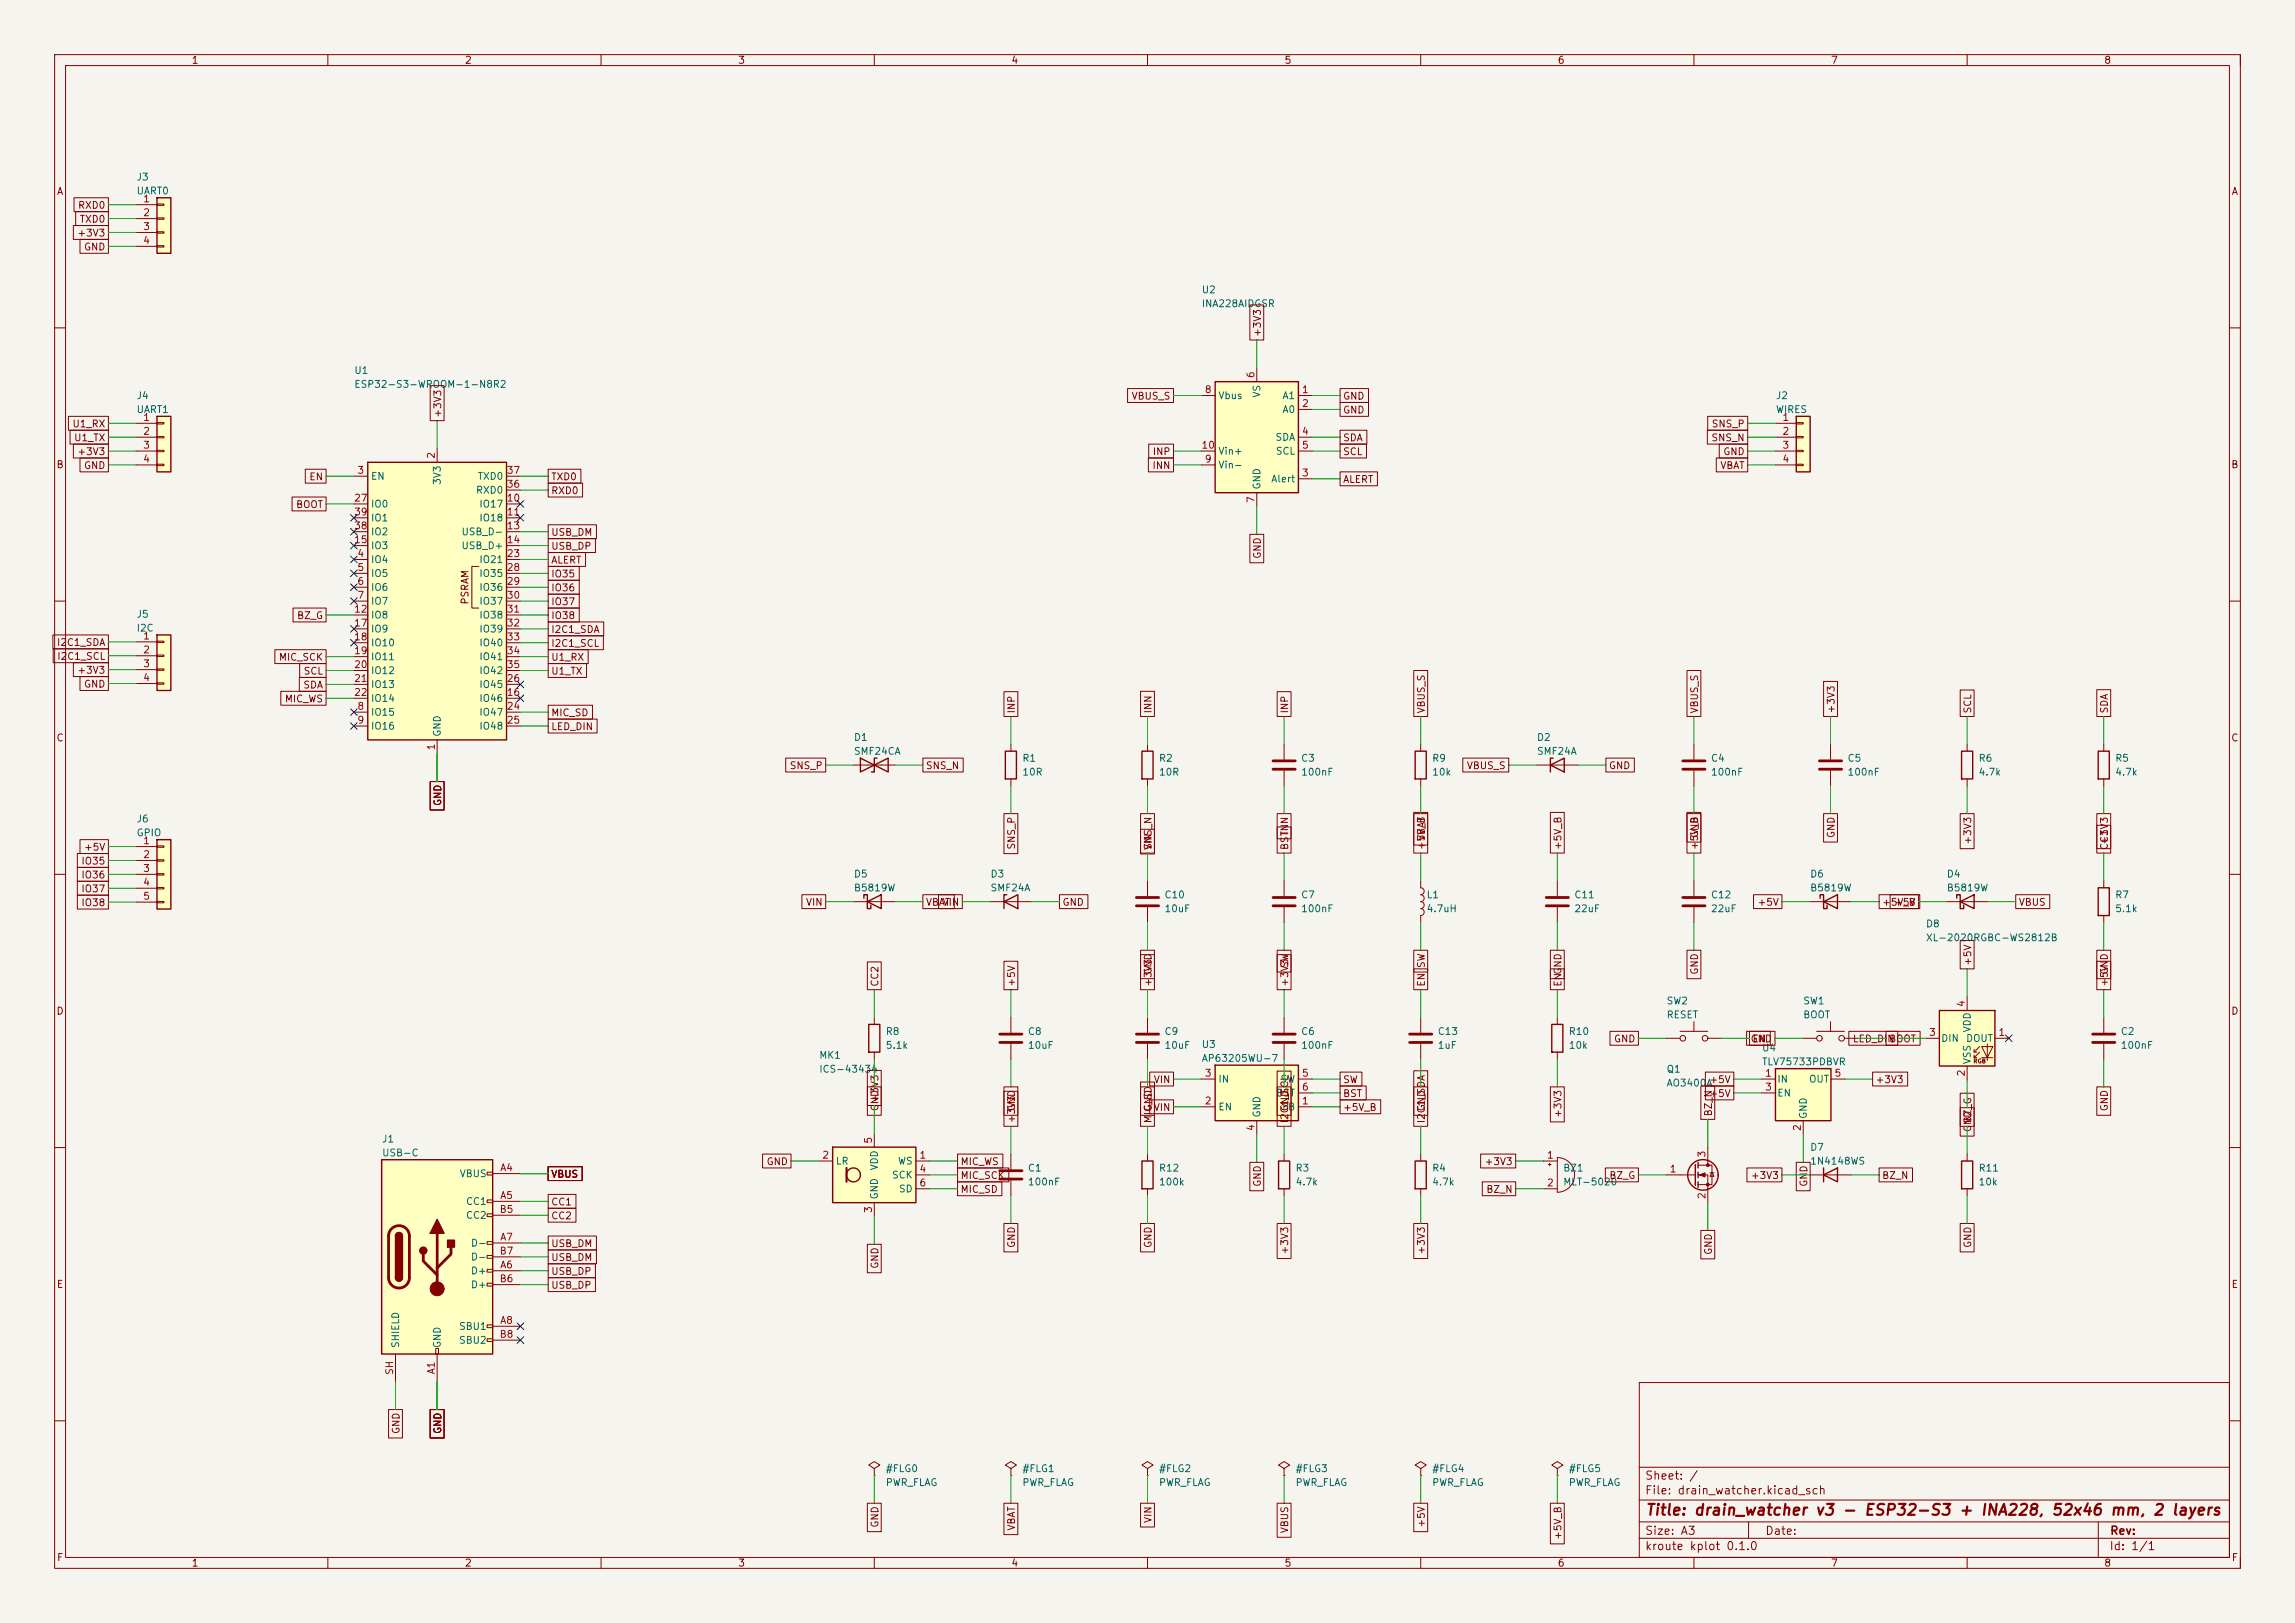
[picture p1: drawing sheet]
<svg xmlns="http://www.w3.org/2000/svg" width="420mm" height="297mm" viewBox="0 0 420 297" stroke-linecap="round" stroke-linejoin="round" font-family="sans-serif">
<defs><g id="words">
<text font-size="2" fill="#840000" x="301" y="276.3">Title: drain_watcher v3 - ESP32-S3 + INA228, 52x46 mm, 2 layers</text>
<g font-size="1.5" fill="#840000">
<text x="301" y="272.7">File: drain_watcher.kicad_sch</text>
<text x="301" y="282.9">kroute kplot 0.1.0</text>
</g>
<g font-size="1.3" fill="#840000">
<text x="11" y="35">A</text>
<text x="409" y="35">A</text>
<text x="100.8" y="115.2">I2C1_SDA</text>
<text x="100.8" y="117.7">I2C1_SCL</text>
<text x="100.8" y="120.3">U1_RX</text>
<text x="100.8" y="122.8">U1_TX</text>
<text x="100.8" y="133">LED_DIN</text>
<text x="169.4" y="140.1">SNS_N</text>
<text x="344.4" y="165.1">+5V_B</text>
<text x="360" y="194.8">VSS</text>
<text x="245.7" y="202.6">+5V_B</text>
<text x="11" y="235">E</text>
<text x="409" y="235">E</text>
<text x="11" y="285">F</text>
<text x="409" y="285">F</text>
</g>
<g font-size="1.3" fill="#a90000">
<text x="26.8" y="44.7">4</text>
<text x="238.9" y="79.6">4</text>
<text x="26.8" y="84.7">4</text>
<text x="326.8" y="84.7">4</text>
<text x="66" y="102">4</text>
<text x="26.8" y="124.7">4</text>
<text x="79.6" y="136.7">1</text>
<text x="26.8" y="162.2">4</text>
<text x="168.9" y="214.6">4</text>
</g>
<g font-size="1.3" fill="#006464">
<text x="166.8" y="271.3">PWR_FLAG</text>
<text x="191.8" y="271.3">PWR_FLAG</text>
<text x="216.8" y="271.3">PWR_FLAG</text>
<text x="241.8" y="271.3">PWR_FLAG</text>
<text x="266.8" y="271.3">PWR_FLAG</text>
<text x="291.8" y="271.3">PWR_FLAG</text>
</g>
</g></defs>
<path d="M0 0h420v297h-420z" fill="#f5f4ef"/>
<g fill="none" stroke="#840000" stroke-width=".18">
<path d="M10 10h400v277h-400zM12 12h396v273h-396zM35.3 10.7l.4-.4v1.3M35.3 11.6h.8M60 10v2M85.3 10.4l.5-.1 .3 .4-.8 .9h.8M110 10v2M135.3 10.3h.8l-.4 .5 .3 .1v.6l-.2 .1-.5-.1M160 10v2M185.7 10.2l-.4 1h.9M186 10.7v.9M210 10v2"/>
<path d="M236 10.3h-.6l-.1 .6 .2-.1 .5 .1 .1 .1-.1 .5-.2 .1-.5-.1M260 10v2M286 10.3l-.4 .1a.88 .88 0 0 0 0 1.2l.4-.1 .1-.5-.3-.2-.3 .1-.2 .1M310 10v2M335.3 10.3h.9l-.6 1.3M360 10v2M385.6 10.9l-.3-.3 .1-.2 .2-.1 .4 .1 .1 .1-.1 .2-.5 .2-.2 .2v.2l.3 .3 .4-.1 .1-.2v-.2l-.3-.2M410 10v2M10.6 35.6l.4-1.3 .4 1.3M408.6 35.6l.4-1.3 .4 1.3M10 60h2M408 60h2"/>
<path d="M10.7 84.9h.5l.1-.2v-.3l-.6-.1v1.3h.5l.1-.1 .1-.3-.3-.3M408.7 84.9h.5l.1-.2v-.3l-.6-.1v1.3h.5l.1-.1 .1-.3-.3-.3M10 110h2M408 110h2M11.4 134.4a.62 .62 0 0 0-.9 .5 .62 .62 0 0 0 .7 .7l.2-.1M409.4 134.4a.62 .62 0 0 0-.9 .5 .62 .62 0 0 0 .7 .7l.2-.1M10 160h2M408 160h2M10.7 184.3a.66 .66 0 0 1 .7 .6 .66 .66 0 0 1-.7 .7zM408.7 184.3a.66 .66 0 0 1 .7 .6 .66 .66 0 0 1-.7 .7zM10 210h2M408 210h2"/>
<path d="M11.3 234.3h-.6v1.3h.6M409.3 234.3h-.6v1.3h.6M300 253h108v32h-108zM10 260h2M300 278.5h108M300 274.5h108M300 268.5h108M302.2 279.4l-.5-.1-.2 .1v.5l.6 .2 .1 .4-.2 .3-.6-.1M302.2 269.3l-.5-.1-.2 .1v.5l.6 .2 .1 .4-.2 .3-.6-.1M302.9 279.3v.1M302.9 269.8l.2-.1 .4 .1v.9M302.9 269.2v1.5"/>
<path d="M302.9 279.8v1M303.5 279.8h.7l-.7 1h.7M304.2 270.2l.7-.2-.1-.2-.4-.1-.2 .2v.7h.6M305.5 270.2l.7-.2-.1-.2-.4-.1-.2 .2v.7h.6M306.1 279.9v.1M306.6 269.7h.6M306.8 269.2v1.3l.4 .2M307.7 270.5v.2M307.7 269.8v.1M309.1 279.3h.9l-.5 .6 .5 .1v.6l-.3 .2h-.4l-.2-.2M310.6 269.1l-1.3 1.9M312.7 273.5h1.2"/>
<path d="M320 278.5v3M320.6 272.9l.7-.2-.1-.2-.4-.1-.2 .2 .1 .7h.5M322 272.4v1M322.4 272.4l-.3 .1-.1 .2M322.9 273.2v.2M323.5 279.3a.76 .76 0 0 1 .8 .7 .76 .76 0 0 1-.8 .8zM323.6 271.9v1.5M323.7 272.8l.5 .6M324.2 272.4l-.6 .6M324.8 271.9v.1M324.8 272.4v1M325 279.9h.5l.1 .9"/>
<path d="M326.1 279.8h.6M326.2 272.5l-.5-.1-.2 .3v.4l.1 .2h.6M326.3 279.3v1.3l.4 .2M326.8 272.5h.6l.1 .9M327.5 272.7l-.5 .1a.29 .29 0 0 0-.3 .3 .29 .29 0 0 0 .3 .3l.5-.1M328.5 279.9v.1M328.8 272.5l-.4-.1-.3 .3v.4l.1 .2h.6M328.8 271.9v1.5M329.2 273.5h1.1M331.2 272.5l-.4-.1-.2 .2 .1 .2 .5 .2v.3h-.6M332.5 272.5l-.4-.1-.3 .3v.4l.2 .2h.5M333.2 272.5l.2-.1 .3 .1 .1 .9"/>
<path d="M333.2 271.9v1.5M384 278.5v6.5M408 260h2M11.4 284.3h-.6v1.3M35.3 285.7l.4-.4v1.3M35.3 286.6h.8M60 285v2M85.3 285.4l.5-.1 .3 .4-.8 .9h.8M110 285v2M135.3 285.3h.8l-.4 .5 .3 .1v.6l-.2 .1-.5-.1M160 285v2M185.7 285.2l-.4 1h.9"/>
<path d="M186 285.7v.9M210 285v2M236 285.3h-.6l-.1 .6 .2-.1 .5 .1 .1 .1-.1 .5-.2 .1-.5-.1M260 285v2M286 285.3l-.4 .1a.88 .88 0 0 0 0 1.2l.4-.1 .1-.5-.3-.2h-.2l-.3 .2M300 281.5h108M304.7 280.3l.8-.2-.1-.2-.4-.1-.3 .2 .1 .7h.6M306.1 280.6v.2M307.7 280.8l.5-1.5 .5 1.5M307.9 280.4h.7M310 285v2M310.8 282.6v1.5"/>
<path d="M313 282.7l.4-.1 .3 .3v.4l-.3 .3-.4-.1-.1-.2v-.4zM314.1 282.6h.6M314.3 282.1v1.3l.4 .2M316.5 282.2l.1-.1a.8 .8 0 0 1 .5 .7 .8 .8 0 0 1-.5 .8 1 1 0 0 1-.1-1.4zM317.7 283.4v.2M318.4 282.5l.4-.4v1.5M318.4 283.6h.8M319.9 283.4v.2M320.7 282.2l.2-.1a.8 .8 0 0 1 .5 .7 .8 .8 0 0 1-.5 .8l-.2-.2-.2-.4zM325.6 280.1l-.5 .1a.29 .29 0 0 0-.2 .3 .29 .29 0 0 0 .2 .3l.5-.1M327.1 280.3l.7-.2-.1-.2-.4-.1-.2 .2 .1 .7h.5M328.5 280.6v.2"/>
<path d="M335.3 285.3h.9l-.6 1.3M360 285v2M385.6 285.9l-.3-.3 .1-.2 .2-.1 .4 .1 .1 .1-.1 .2-.5 .2-.2 .2v.2l.3 .3h.2l.3-.3v-.2l-.3-.2M386.5 282.1v1.5M387.8 282.7l-.4-.1-.3 .3v.4l.1 .2h.6M387.8 282.1v1.5M388.5 283.4v.2M388.5 282.7v.1M390.3 282.5l.4-.4v1.5M390.3 283.6h.9M392.9 282l-1.3 1.9M393.3 282.5l.4-.4v1.5"/>
<path d="M393.3 283.6h.9M409.4 284.3h-.6v1.3M410 285v2"/>
</g>
<path d="M389.2 279.8l.4 1 .3-1M390.5 279.8v.2M386.6 280.1l.7-.1 .1-.2-.1-.4-.2-.1h-.5v1.5M386.9 280.1l.5 .7M388 280.3l.7-.2-.1-.3h-.4l-.2 .2 .1 .7h.5M390.5 280.6v.2" fill="none" stroke="#840000" stroke-width=".3"/>
<g fill="none" stroke="#840000" stroke-width=".4">
<path d="M359.2 276.4h1.5M363.3 275.2l-.2 2M365.4 275.2l-.2 2-.9-2-.3 2M365.8 277.2l.9-2 .5 2M366.1 276.6h.9M368 275.4l.3-.2h.4a.45 .45 0 0 1 .3 .6l-.1 .3-1.3 1.1h1.3M369.9 275.4l.3-.2h.4a.45 .45 0 0 1 .4 .6l-.2 .3-1.3 1.1h1.3M372.1 276.1l-.3-.2-.1-.3a.64 .64 0 0 1 1.1-.2l.1 .3a.66 .66 0 0 1-.8 .4 .65 .65 0 0 0-.4 1 .65 .65 0 0 0 .9-.1 .65 .65 0 0 0 0-.8l-.2-.1M373.6 277.1l-.2 .4M377.2 275.2h-.9l-.3 1 .4-.2 .6 .1 .2 .2-.2 .7-.3 .2h-.5l-.3-.2M378 275.4l.4-.2h.4a.45 .45 0 0 1 .3 .6l-.1 .3-1.3 1.1h1.3M379.8 275.9l.9 1.3"/>
<path d="M380.8 275.9l-1.2 1.3M382.1 275.1l-.7 1.4h1.3M382.5 275.9l-.2 1.3M384.5 275.2a.91 .91 0 0 0-1.1 .9l-.1 .7 .2 .3a.66 .66 0 0 0 .9-.3l.1-.5-.2-.2a.66 .66 0 0 0-.9 .2M386.9 276.1a.49 .49 0 0 1 .9 .1l-.2 1M386.9 275.9l-.1 1.3M387.8 276.2a.5 .5 0 0 1 .7-.2v1.2M389.6 276.1a.49 .49 0 0 1 .8 .1l-.1 1M389.6 275.9l-.2 1.3M390.4 276.2a.5 .5 0 0 1 .8-.2v1.2M392.2 277.1l-.2 .4M394.7 275.4l.3-.2h.5a.45 .45 0 0 1 .3 .6l-.1 .3-1.3 1.1h1.2"/>
<path d="M398.3 275.2l-.3 1.7 .3 .3M399.2 276l.2-.1 .6 .1-.1 1.2M400 276.3l-.7 .1a.4 .4 0 0 0-.3 .4 .4 .4 0 0 0 .3 .4l.6-.1M400.8 275.9l.4 1.3M401.8 275.9l-.9 1.8-.3 .2M402.4 276.5l1-.2-.1-.3-.2-.1-.6 .1-.2 .9 .3 .3 .6-.1M404.3 275.9l-.2 1.3M404.8 275.9l-.3 .1-.3 .3M406.2 276a.49 .49 0 0 0-.8 .3l.2 .2 .5 .1v.3l-.3 .3-.5-.1"/>
</g>
<g fill="#ffffc2">
<path d="M67.3 84.6h25.4v50.8h-25.4z"/>
<path d="M222.4 69.8h15.2v20.4h-15.2z"/>
<path d="M328.7 76.2h2.6v10.2h-2.6z"/>
<path d="M69.8 212.2h20.4v35.6h-20.4z"/>
<path d="M222.4 194.9h15.2v10.2h-15.2z"/>
<path d="M324.9 195.6h10.2v9.5h-10.2z"/>
<path d="M354.9 184.9h10.2v10.2h-10.2z"/>
<path d="M152.4 209.9h15.2v10.2h-15.2z"/>
<path d="M28.7 36.2h2.6v10.2h-2.6z"/>
<path d="M28.7 76.2h2.6v10.2h-2.6z"/>
<path d="M28.7 116.2h2.6v10.2h-2.6z"/>
<path d="M28.7 153.7h2.6v12.7h-2.6z"/>
</g>
<path d="M222.4 69.8h15.2v20.4h-15.2zM328.7 76.2h2.6v10.2h-2.6zM67.3 84.6h25.4v50.8h-25.4zM69.8 212.2h20.4v35.6h-20.4z" fill="none" stroke="#840000" stroke-width=".25"/>
<g fill="none" stroke="#840000" stroke-width=".18">
<path d="M219.8 72.4h2.6M230 67.3v2.5M237.6 72.4h2.6M237.6 74.9h2.6M324.9 77.5h3.8M328.7 77.3h1.3v.3h-1.3zM328.7 79.9h1.3v.2h-1.3zM64.8 87.1h2.5M64.8 92.2h2.5M64.8 94.8h2.5M64.8 97.3h2.5M64.8 99.8h2.5"/>
<path d="M80 82.1v2.5M92.7 87.1h2.5M92.7 92.2h2.5M92.7 94.8h2.5M92.7 97.3h2.5M92.7 99.8h2.5M92.7 89.7h2.5M219.8 82.5h2.6M219.8 85.1h2.6M230 90.2v2.5M237.6 87.6h2.6M237.6 80h2.6"/>
<path d="M237.6 82.5h2.6M324.9 80h3.8M324.9 82.5h3.8M324.9 85.1h3.8M328.7 82.4h1.3v.3h-1.3zM328.7 85h1.3v.2h-1.3zM64.8 102.4h2.5M64.8 104.9h2.5M64.8 107.5h2.5M64.8 110h2.5M64.8 112.5h2.5M64.8 115.1h2.5"/>
<path d="M64.8 117.6h2.5M84.5 108.4l-.1 .5 .2 .2 .3-.1 .3-.6h.3l.2 .2-.1 .5M85.1 110.3l-.1-.6-.2-.1h-.3l-.1 .7h1.3M85.1 107.8l-.1-.6-.2-.1-.3 .1-.1 .6h1.3M85.3 106v.6M85.7 105.9l-1.3 .4 1.3 .4M85.7 104.6h-1.3l.9 .4-.9 .5h1.3M85.7 107.1l-.6 .4M87.6 103.7h-1.2v7.6h1.2M92.7 102.4h2.5M92.7 104.9h2.5M92.7 107.5h2.5"/>
<path d="M92.7 110h2.5M92.7 112.5h2.5M92.7 115.1h2.5M92.7 117.6h2.5M64.8 130.3h2.5M64.8 132.9h2.5M64.8 127.8h2.5M64.8 120.2h2.5M64.8 122.7h2.5M64.8 125.2h2.5M80 135.4v2.5M92.7 130.3h2.5"/>
<path d="M92.7 132.9h2.5M92.7 127.8h2.5M92.7 120.2h2.5M92.7 122.7h2.5M92.7 125.2h2.5M89.1 214.5h1.1v.5h-1.1zM89.1 219.6h1.1v.5h-1.1zM89.1 222.1h1.1v.5h-1.1zM89.1 227.2h1.1v.5h-1.1zM89.1 229.7h1.1v.6h-1.1zM89.1 232.3h1.1v.5h-1.1zM89.1 234.8h1.1v.5h-1.1z"/>
<path d="M79.7 246.8h.6v1h-.6zM89.1 242.4h1.1v.6h-1.1zM89.1 245h1.1v.5h-1.1z"/>
</g>
<g fill="none" stroke="#006464" stroke-width=".18">
<path d="M220.2 52.3v1l.3 .3h.2l.3-.3v-1M220.2 54.9v1.2M221.5 52.4l.5-.1 .2 .4-.7 .9h.7M221.6 54.9v1.2l-.8-1.2v1.2M222 56.1l.4-1.2 .4 1.2M222.1 55.8h.6M223.2 55l.5-.1 .2 .3-.8 .9h.8M224.4 55l.5-.1 .2 .3-.7 .9h.7M225.9 55.4l-.3-.2 .1-.2 .2-.1h.3l.1 .4-.6 .2-.1 .1 .1 .4 .2 .1h.2l.3-.2-.1-.4-.2-.1M226.7 56.1l.4-1.2 .5 1.2M226.8 55.8h.6M228 54.9v1.2"/>
<path d="M228.6 54.9a.64 .64 0 0 1 .7 .6 .64 .64 0 0 1-.7 .6zM230.5 54.9a.59 .59 0 0 0-.7 .6 .59 .59 0 0 0 .7 .6l.1-.5h-.3M231.8 54.9h-.5l-.2 .2 .1 .3 .5 .2v.4l-.1 .1h-.5M232.3 55.5h.6l.2-.2-.1-.3-.7-.1v1.2M232.6 55.5l.5 .6M65.2 67.1v1l.2 .2h.4l.1-.2v-1M65.2 70.2h.4M65.8 69.6h-.6v1.3h.6M66.4 67.4l.4-.3v1.2M66.4 68.3h.8M67 69.7l-.5-.1-.2 .1v.4l.6 .2 .1 .3-.3 .3-.4-.1M67.5 70.3l.6-.1 .1-.2v-.3l-.7-.1v1.3"/>
<path d="M68.7 69.6h.8l-.5 .5 .4 .1v.6l-.2 .1-.5-.1M69.9 69.7l.5-.1 .3 .4-.8 .9h.8M71.2 70.4h1M73.4 69.7l-.4-.1-.2 .1v.4l.5 .2 .1 .3-.2 .3-.5-.1M73.9 69.6h.8l-.5 .5 .4 .1v.6l-.2 .1-.5-.1M75.2 70.4h1M76.7 69.6l.3 1.3 .2-.9 .2 .9 .3-1.3M78.2 70.3l.6-.1 .2-.2-.1-.3-.7-.1v1.3M78.5 70.3l.5 .6M79.5 69.8l.2-.2a.43 .43 0 0 1 .6 .4v.5a.42 .42 0 0 1-.4 .4 .42 .42 0 0 1-.5-.4zM80.8 69.8l.3-.2a.43 .43 0 0 1 .5 .4v.5a.42 .42 0 0 1-.4 .4 .42 .42 0 0 1-.4-.4zM82.2 70.9v-1.3l.4 .9 .4-.9v1.3"/>
<path d="M83.6 70.4h1M85.1 70l.4-.4v1.3M85.1 70.9h.7M86.4 70.4h1M88.7 69.6v1.3l-.7-1.3v1.3M89.5 70.2l-.3-.3 .1-.2 .2-.1 .3 .1 .1 .3-.5 .2-.2 .2v.2l.3 .3 .3-.1 .2-.2v-.2l-.3-.2M90.5 70.3l.6-.1 .1-.2v-.3l-.7-.1v1.3M90.8 70.3l.4 .6M91.7 69.7l.5-.1 .2 .4-.7 .9h.7M223.1 71.7l.4 1.3 .5-1.3M224.4 72.2l.3-.1 .3 .3-.1 .5h-.5M224.4 71.7v1.3"/>
<path d="M225.5 72.1l.1 .8 .3 .1 .2-.2M226.1 72.1v.9M227.1 72.2l-.3-.1-.2 .2 .1 .2 .4 .1v.3h-.5M229.3 71.8l1.3 .4-1.3 .4M229.4 70.7l-.1 .5 .1 .2h.4l.2-.6 .3-.1 .3 .2-.1 .5M234.4 79.4l-.5-.1-.2 .1v.4l.6 .2 .1 .3-.2 .3-.5-.1M234.8 73l.5-1.3 .4 1.3M234.8 75.5l.5-1.3 .4 1.3M235 79.3a.64 .64 0 0 1 .7 .6 .64 .64 0 0 1-.7 .7zM235 72.6h.6M235 75.1h.6M236 72.1l.4-.4v1.3"/>
<path d="M236 73h.8M236.2 74.4l.1-.2a.68 .68 0 0 1 .5 .7 .68 .68 0 0 1-.5 .6l-.3-.5zM325.2 74.2l.3 1.3 .2-.9 .3 .9 .3-1.3M325.7 71.7l-.1 1.1-.4 .2M326.2 71.8l.5-.1 .3 .4-.8 .9h.8M326.8 74.2v1.3M327.4 74.9l.6-.1 .1-.1-.1-.3-.6-.2v1.3M327.7 74.9l.4 .6M328.7 74.8h.4M329.3 74.2h-.6v1.3h.6M330.5 74.3l-.5-.1-.2 .2v.3l.5 .3 .2 .3-.3 .2-.5-.1M68.2 87.1h.4"/>
<path d="M68.2 91.5v1.3M68.2 94.1v1.2M68.2 96.6v1.3M68.2 99.1v1.3M68.8 86.4h-.6v1.3h.6M68.8 91.7l.3-.2a.43 .43 0 0 1 .5 .5v.4a.42 .42 0 0 1-.4 .4 .42 .42 0 0 1-.4-.4zM68.9 99.2l.2-.1a.43 .43 0 0 1 .5 .5v.4a.42 .42 0 0 1-.4 .4 .42 .42 0 0 1-.4-.4v-.4zM68.9 96.7l.2-.1a.43 .43 0 0 1 .5 .4v.5a.42 .42 0 0 1-.4 .4 .42 .42 0 0 1-.4-.4v-.5zM68.9 94.1h.2a.43 .43 0 0 1 .5 .4v.4a.42 .42 0 0 1-.4 .5 .42 .42 0 0 1-.4-.5v-.4zM70 99.1h.8l-.4 .5 .4 .2v.5l-.2 .1-.6-.1M70.1 86.4v1.3l-.7-1.3v1.3M70.1 96.7l.5-.1 .2 .4-.8 .9h.8"/>
<path d="M70.1 94.4l.3-.3v1.2M70.1 95.3h.7M70.2 91.7l.2-.2a.68 .68 0 0 1 .4 .7 .68 .68 0 0 1-.4 .6l-.3-.5zM79.3 88.5v-.8l.5 .5 .1-.4h.6l.1 .2-.1 .5M79.3 86.5l1.3 .5-1.3 .4M79.3 86.2v-.7l.5 .4 .1-.4h.6l.1 .2-.1 .5M84.8 96.6v1l.2 .3 .4-.1 .1-.2v-1M84.8 99.1v1.1l.2 .2h.4l.1-.2v-1.1M86.8 96.7l-.5-.1-.2 .1v.4l.5 .2 .2 .3-.3 .3-.5-.1M86.8 99.2l-.5-.1-.2 .2v.3l.5 .3 .2 .3-.3 .2h-.5M87.3 97.2h.6l.1-.2-.1-.3-.6-.1v1.3h.5l.2-.1v-.3l-.3-.3M87.3 99.8l.6-.1 .1-.2-.1-.2-.6-.2v1.3h.5l.2-.1v-.3l-.3-.2"/>
<path d="M87.4 89.7l.6-.1 .2-.2-.1-.3-.7-.1v1.3M87.6 86.4h.7M87.7 89.7l.5 .6M87.9 86.4v1.3M88 91.5v1.3M88 94.1v1.2M88.3 98h.9M88.6 89l.8 1.3M88.6 86.4l.8 1.3M88.6 91.7l.3-.2a.43 .43 0 0 1 .5 .5v.4a.42 .42 0 0 1-.4 .4 .42 .42 0 0 1-.4-.4zM88.8 94.1h.1a.43 .43 0 0 1 .5 .4v.4a.42 .42 0 0 1-.4 .5 .42 .42 0 0 1-.4-.5v-.4zM89.4 89l-.8 1.3"/>
<path d="M89.4 86.4l-.8 1.3M89.6 96.6a.64 .64 0 0 1 .7 .6 .64 .64 0 0 1-.7 .7zM89.6 99.1a.64 .64 0 0 1 .7 .7 .64 .64 0 0 1-.7 .6zM89.9 91.9l.4-.4v1.3M89.9 94.4l.4-.3v1.2M89.9 89a.64 .64 0 0 1 .7 .6 .64 .64 0 0 1-.7 .7zM89.9 86.4a.64 .64 0 0 1 .7 .7 .64 .64 0 0 1-.7 .6zM89.9 92.8h.7M89.9 95.3h.7M90.8 97.4h1M90.8 99.9h1M91.1 91.5h.8l-.5 1.3"/>
<path d="M91.2 89.1l.2-.1a.68 .68 0 0 1 .5 .6 .68 .68 0 0 1-.5 .7l-.3-.5zM91.2 86.6l.2-.2a.68 .68 0 0 1 .5 .7 .68 .68 0 0 1-.5 .6l-.3-.5zM91.3 99.5v.9M91.4 94.6l-.3-.2 .1-.2 .2-.1h.3l.1 .4-.6 .2-.1 .2v.2l.3 .2h.3l.1-.2v-.2l-.2-.3M223.1 84.4l.4 1.3 .5-1.3M223.1 81.8l.4 1.3 .5-1.3M224.4 84.4v.1M224.4 81.8v.2M224.4 82.3v.8M224.4 84.8v.9M225 84.9l.2-.1 .3 .1v.8M225 82.4l.2-.1h.3v.8"/>
<path d="M225 82.3v.8M225 84.8v.9M226.1 85.2h1M226.1 82.6h1M226.6 82.2v.9M229.3 87.3h1.3l-1.3 .7h1.3M229.4 88.6a.59 .59 0 0 0 .5 .7 .59 .59 0 0 0 .6-.7l-.5-.1v.3M229.4 86.2a.68 .68 0 0 1 .8-.2 .68 .68 0 0 1 .4 .6h-1.3zM232.8 88.2l.4-1.3 .4 1.3M232.9 87.8h.6M234 86.9v1.1l.2 .2M234.5 81.9l-.5-.1-.3 .3 .2 .3 .5 .2v.4l-.2 .1h-.5"/>
<path d="M234.7 87.8l.6-.1-.1-.3h-.4l-.1 .1v.6h.5M235.7 82a.6 .6 0 0 0-.8 .4 .6 .6 0 0 0 .6 .7l.2-.1M235.8 87.4v.8M236 80.6l.5-1.3 .4 1.3M236.2 87.4l-.4 .2M236.2 80.2h.6M236.3 81.8v1.3h.6M236.4 87.4h.5M236.6 86.9v1.1l.3 .2M68.2 101.7v1.3M68.2 104.2v1.3M68.2 106.8v1.2"/>
<path d="M68.2 109.3v1.3M68.2 111.8v1.3M68.2 114.4v1.3M68.2 116.9v1.3M68.2 119.5v1.2M68.8 104.4l.3-.2a.43 .43 0 0 1 .5 .5v.4a.42 .42 0 0 1-.4 .4 .42 .42 0 0 1-.4-.4zM68.8 119.7l.3-.2a.43 .43 0 0 1 .5 .4v.4a.42 .42 0 0 1-.4 .5 .42 .42 0 0 1-.4-.5zM68.9 101.8l.2-.1a.43 .43 0 0 1 .5 .4v.4a.42 .42 0 0 1-.4 .5 .42 .42 0 0 1-.4-.5v-.4zM68.9 106.8h.2a.43 .43 0 0 1 .5 .4v.4a.42 .42 0 0 1-.4 .5 .42 .42 0 0 1-.4-.5v-.4zM68.9 109.4l.2-.1a.43 .43 0 0 1 .5 .4v.5a.42 .42 0 0 1-.4 .4 .42 .42 0 0 1-.4-.4v-.5zM68.9 111.9l.2-.1a.43 .43 0 0 1 .5 .5v.4a.42 .42 0 0 1-.4 .4 .42 .42 0 0 1-.4-.4v-.4zM68.9 114.5l.2-.1a.43 .43 0 0 1 .5 .4v.4a.42 .42 0 0 1-.4 .5 .42 .42 0 0 1-.4-.5v-.4z"/>
<path d="M68.9 117l.2-.1a.43 .43 0 0 1 .5 .5v.4a.42 .42 0 0 1-.4 .4 .42 .42 0 0 1-.4-.4v-.4zM70 109.3h.9l-.6 1.3M70.1 117.3l.3-.4v1.3M70.1 119.8l.3-.3v1.2M70.1 118.2h.7M70.3 112.4l-.2-.2v-.2l.2-.2 .4 .1 .1 .4-.6 .2-.1 .1v.3l.2 .2h.4l.1-.2v-.4l-.2-.1M70.4 101.6l-.3 .9h.8M70.7 106.8h-.4a.85 .85 0 0 0 0 1.2l.5-.1v-.4l-.2-.2h-.4l-.1 .2M70.7 102.1v.9M70.8 104.2h-.7v.6l.2-.1 .4 .1 .1 .2v.4l-.2 .1-.5-.1M70.8 114.9l-.2 .3h-.3l-.2-.3v-.3l.2-.2h.3l.2 .2a.84 .84 0 0 1-.4 1.1h-.2M71.3 119.8l.4-.3v1.2"/>
<path d="M71.5 117l.1-.1a.68 .68 0 0 1 .4 .7 .68 .68 0 0 1-.4 .6 .84 .84 0 0 1-.1-1.2zM88 101.7v1.3M88 104.2v1.3M88 106.8v1.2M88 109.3v1.3M88 111.8v1.3M88 114.4v1.3M88 116.9v1.3M88 119.5v1.2M88.3 100.5h.9M88.6 104.4l.3-.2a.43 .43 0 0 1 .5 .5v.4a.42 .42 0 0 1-.4 .4 .42 .42 0 0 1-.4-.4zM88.6 119.7l.3-.2a.43 .43 0 0 1 .5 .4v.4a.42 .42 0 0 1-.4 .5 .42 .42 0 0 1-.4-.5z"/>
<path d="M88.8 101.8l.1-.1a.43 .43 0 0 1 .5 .4v.4a.42 .42 0 0 1-.4 .5 .42 .42 0 0 1-.4-.5v-.4zM88.8 106.8h.1a.43 .43 0 0 1 .5 .4v.4a.42 .42 0 0 1-.4 .5 .42 .42 0 0 1-.4-.5v-.4zM88.8 109.4l.1-.1a.43 .43 0 0 1 .5 .4v.5a.42 .42 0 0 1-.4 .4 .42 .42 0 0 1-.4-.4v-.5zM88.8 111.9l.1-.1a.43 .43 0 0 1 .5 .5v.4a.42 .42 0 0 1-.4 .4 .42 .42 0 0 1-.4-.4v-.4zM88.8 114.5l.1-.1a.43 .43 0 0 1 .5 .4v.4a.42 .42 0 0 1-.4 .5 .42 .42 0 0 1-.4-.5v-.4zM88.8 117l.1-.1a.43 .43 0 0 1 .5 .5v.4a.42 .42 0 0 1-.4 .4 .42 .42 0 0 1-.4-.4v-.4zM89.9 104.2h.7l-.4 .5 .4 .1v.6l-.2 .1-.5-.1M89.9 106.8h.7l-.4 .5 .4 .1v.5l-.2 .1-.5-.1M89.9 109.3h.7l-.4 .5 .4 .1v.6l-.2 .1-.5-.1M89.9 111.8h.7l-.4 .5 .4 .2v.5l-.2 .1-.5-.1M89.9 114.4h.7l-.4 .5 .4 .1v.5l-.2 .2-.5-.2M89.9 101.8l.5-.1 .2 .4-.7 .9h.7"/>
<path d="M90.2 116.9l-.3 .9h.8M90.2 119.4l-.3 .9h.8M90.5 117.4v.8M90.5 119.9v.8M91.1 109.3h.8l-.5 1.3M91.1 102.1l.4-.4v1.3M91.1 119.8l.4-.3v1.2M91.1 103h.7M91.2 117.1l.2-.2a.68 .68 0 0 1 .5 .7 .68 .68 0 0 1-.5 .6l-.3-.5zM91.4 112.4l-.3-.2 .1-.2 .2-.2 .3 .1 .1 .4-.6 .2-.1 .1v.3l.3 .2h.3l.1-.2v-.3l-.2-.2M91.7 106.8h-.3a.86 .86 0 0 0 0 1.2l.4-.1v-.4l-.2-.2h-.4l-.1 .2M91.8 104.2h-.6l-.1 .6 .2-.1 .4 .1 .1 .2v.4l-.2 .1-.5-.1"/>
<path d="M91.8 114.9l-.2 .3h-.2l-.3-.3v-.3l.3-.2h.2l.2 .2a.84 .84 0 0 1-.3 1.1h-.3M68.2 122v1.3M68.2 124.5v1.3M68.2 127.1v1.3M68.2 129.6v1.3M68.2 132.2v1.2M68.8 132.4l.3-.2a.43 .43 0 0 1 .5 .4v.4a.42 .42 0 0 1-.4 .5 .42 .42 0 0 1-.4-.5zM68.8 124.7l.3-.2a.43 .43 0 0 1 .5 .5v.4a.42 .42 0 0 1-.4 .4 .42 .42 0 0 1-.4-.4zM68.8 127.3l.3-.2a.43 .43 0 0 1 .5 .4v.4a.42 .42 0 0 1-.4 .5 .42 .42 0 0 1-.4-.5zM68.9 129.7l.2-.1a.43 .43 0 0 1 .5 .5v.4a.42 .42 0 0 1-.4 .4 .42 .42 0 0 1-.4-.4v-.4zM68.9 122.1l.2-.1a.43 .43 0 0 1 .5 .4v.5a.42 .42 0 0 1-.4 .4 .42 .42 0 0 1-.4-.4v-.5zM70.1 130l.3-.4v1.3"/>
<path d="M70.1 132.5l.3-.3v1.2M70.1 122.4l.3-.4v1.3M70.1 124.9l.3-.4v1.3M70.1 127.5l.3-.4v1.3M70.1 130.9h.7M70.1 133.4h.7M70.1 120.7h.7M70.1 123.3h.7M70.1 125.8h.7M70.1 128.4h.7M71.2 124.5h.8l-.4 .5 .4 .2v.5l-.2 .1-.6-.1M71.3 122.1l.5-.1 .2 .4-.8 .9h.8"/>
<path d="M71.3 120.7h.7M71.6 127l-.3 .9h.8M71.9 132.2h-.4a.85 .85 0 0 0 0 1.2l.5-.1v-.4l-.2-.2h-.4l-.1 .2M71.9 127.5v.9M72 129.6h-.6l-.1 .6 .2-.1 .4 .1 .1 .2v.4l-.2 .1-.5-.1M79.3 132.5h1.3l-1.3 .7h1.3M79.4 133.8a.59 .59 0 0 0 .5 .8 .59 .59 0 0 0 .6-.8h-.5v.2M79.4 131.4a.68 .68 0 0 1 .8-.2 .68 .68 0 0 1 .4 .7h-1.3zM88 122v1.3M88 124.5v1.3M88 127.1v1.3M88 129.6v1.3"/>
<path d="M88 132.2v1.2M88.6 127.3l.3-.2a.43 .43 0 0 1 .5 .4v.4a.42 .42 0 0 1-.4 .5 .42 .42 0 0 1-.4-.5zM88.6 132.4l.3-.2a.43 .43 0 0 1 .5 .4v.4a.42 .42 0 0 1-.4 .5 .42 .42 0 0 1-.4-.5zM88.6 124.7l.3-.2a.43 .43 0 0 1 .5 .5v.4a.42 .42 0 0 1-.4 .4 .42 .42 0 0 1-.4-.4zM88.8 129.7l.1-.1a.43 .43 0 0 1 .5 .5v.4a.42 .42 0 0 1-.4 .4 .42 .42 0 0 1-.4-.4v-.4zM88.8 122.1l.1-.1a.43 .43 0 0 1 .5 .4v.5a.42 .42 0 0 1-.4 .4 .42 .42 0 0 1-.4-.4v-.5zM90.2 127l-.3 .9h.8M90.2 129.6l-.3 .9h.8M90.2 132.1l-.3 .9h.8M90.2 124.5l-.3 .9h.8M90.2 121.9l-.3 1h.8M90.5 122.4v.9"/>
<path d="M90.5 125v.8M90.5 127.5v.9M90.5 130.1v.8M90.5 132.6v.8M91.1 129.6h.8l-.5 1.3M91.1 122.1l.5-.1 .2 .4-.7 .9h.7M91.1 120.7h.7M91.4 132.7l-.3-.2 .1-.2 .2-.1h.3l.1 .4-.6 .2-.1 .2v.2l.3 .2h.3l.1-.2v-.2l-.2-.3M91.7 127.1l-.3 .1a.86 .86 0 0 0 0 1.2l.4-.2v-.4l-.2-.2h-.4l-.1 .2M91.8 124.5h-.6l-.1 .7 .2-.2 .4 .1 .1 .2v.4l-.2 .1-.5-.1"/>
</g>
<g fill="none" stroke="#a90000" stroke-width=".18">
<path d="M221 71.1l-.3-.2 .1-.2 .2-.1 .4 .1v.3l-.5 .2-.2 .2 .1 .3 .2 .2h.2l.3-.3-.1-.3-.2-.2M228.2 68.3l.1 .4a.86 .86 0 0 0 1.2 0l-.1-.4-.5-.1-.2 .2 .1 .4 .1 .1M238.5 71l.4-.4v1.3M238.5 73.3l.5-.2 .3 .4-.8 .9h.8M238.5 71.9h.8M238.8 78.2l-.3 .9h.8M326.5 76l.3-.3v1.2M326.5 78.3l.4-.1 .3 .4-.8 .9h.8M326.5 76.9h.7M65 95.5h.8l-.4 .5 .3 .1v.6l-.2 .1-.5-.1M65 93h.8l-.4 .5 .3 .1v.5l-.2 .1-.5-.1M65.1 98.4l.3-.3v1.2"/>
<path d="M65.1 90.6l.4-.2 .3 .4-.8 .9h.8M65.1 99.3h.7M65.6 85.4h.8l-.4 .4 .3 .2v.5l-.1 .1-.6-.1M66.2 90.4h.9l-.6 1.3M66.5 96.1l-.2-.3v-.2l.2-.1 .4 .1v.3l-.5 .2-.1 .2v.2l.2 .3 .4-.1 .1-.2v-.2l-.2-.2M66.9 98.1h-.6v.6l.2-.2 .4 .1 .1 .2-.1 .4-.1 .1-.5-.1M67 93.5l-.2 .3h-.3l-.2-.3v-.3l.2-.2h.3l.2 .2a.84 .84 0 0 1-.4 1h-.2M79.5 83v.8l-.9-.8-.4 .2 .1 .5M92.9 87.9h.8l-.4 .5 .4 .1v.5l-.2 .2-.6-.2M92.9 85.4h.8l-.4 .4 .4 .2v.5l-.2 .1-.6-.1M93 90.8l.4-.4v1.3M93 93.3l.4-.3v1.2"/>
<path d="M93 95.9l.4-.4v1.3M93 98.4l.4-.3v1.2M93 91.7h.7M93 94.2h.7M93 96.8h.7M93 99.3h.7M94.2 95.5h.7l-.4 .5 .4 .1v.6l-.2 .1-.5-.1M94.2 85.4h.8l-.5 1.2M94.2 93.3l.4-.3v1.2M94.2 94.2h.7M94.3 90.6l.2-.2a.68 .68 0 0 1 .5 .7 .68 .68 0 0 1-.5 .6l-.3-.5zM94.5 98l-.3 .9h.8"/>
<path d="M94.8 87.9l-.3 .1a.85 .85 0 0 0 0 1.2l.4-.2v-.4l-.2-.2h-.4l-.1 .2M94.8 98.5v.8M220.1 81.1l.4-.3v1.2M220.1 82h.8M221.5 83.8l-.3 .3-.3-.1-.2-.2v-.3l.3-.2 .4 .1 .1 .1a.84 .84 0 0 1-.4 1.1h-.2M221.5 80.9l.2-.1a.68 .68 0 0 1 .4 .6 .68 .68 0 0 1-.4 .6l-.3-.5zM229.5 91.6l-1.3-.6v.9M238.5 85.8h.8l-.5 .5 .4 .1v.6l-.2 .1-.5-.1M239.2 80.8h-.6l-.1 .6 .2-.2 .4 .1 .2 .2-.1 .4-.2 .1-.5-.1M326.4 80.8h.8l-.4 .4 .3 .2v.5l-.2 .1-.5-.1M326.8 83.2l-.3 .9h.7M65.1 111.1l.3-.3v1.2"/>
<path d="M65.1 113.7l.3-.4v1.3M65.1 116.2l.3-.4v1.3M65.1 118.7l.3-.3v1.2M65.1 112h.7M65.1 114.6h.7M65.1 117.1h.7M65.1 119.6h.7M65.6 108.2h.9l-.6 1.3M66 100.5l-.3 .9h.8M66.2 113.3h.9l-.6 1.3M66.3 105.7h-.4a.85 .85 0 0 0 0 1.2l.4-.1 .1-.4-.2-.2h-.4l-.1 .2M66.3 110.9l.5-.1 .2 .3-.8 .9h.8"/>
<path d="M66.3 103.1h-.6v.6l.1-.1 .5 .1 .1 .2-.1 .4-.1 .1-.5-.1M66.5 116.4l-.2-.3v-.1l.2-.2 .4 .1v.4l-.5 .1-.1 .2v.3l.2 .2 .4-.1 .1-.1v-.3l-.2-.2M67 118.9l-.2 .3h-.3l-.2-.3v-.3l.2-.2h.3l.2 .2a.84 .84 0 0 1-.4 1h-.2M92.9 108.2h.8l-.4 .5 .4 .1v.6l-.2 .1-.6-.1M92.9 110.8h.8l-.4 .4 .4 .2v.5l-.2 .1-.6-.1M92.9 113.3h.8l-.4 .5 .4 .1v.5l-.2 .2-.6-.2M92.9 115.8h.8l-.4 .5 .4 .1v.6l-.2 .1-.6-.1M92.9 118.4h.8l-.4 .5 .4 .1v.5l-.2 .1-.6-.1M93 100.7l.5-.1 .2 .4-.8 .9h.8M93 103.3l.5-.2 .2 .4-.8 .9h.8M93 105.8l.5-.1 .2 .3-.8 .9h.8M94.2 100.6h.7l-.4 .5 .4 .1v.5l-.2 .2-.5-.2"/>
<path d="M94.2 115.8h.7l-.4 .5 .4 .1v.6l-.2 .1-.5-.1M94.2 111.1l.4-.3v1.2M94.2 113.4l.5-.1 .2 .4-.7 .9h.7M94.2 112h.7M94.3 108.3l.2-.1a.68 .68 0 0 1 .5 .6 .68 .68 0 0 1-.5 .7l-.3-.5zM94.5 103.7l-.3-.3 .1-.1 .2-.2 .3 .1 .1 .4-.6 .1-.1 .2v.3l.3 .2 .3-.1 .1-.1v-.3l-.2-.2M94.5 118.3l-.3 .9h.8M94.8 118.8v.8M94.9 106.2l-.2 .3h-.2l-.3-.3v-.3l.3-.2h.2l.2 .2a.84 .84 0 0 1-.3 1h-.3M65.1 121l.4-.1 .3 .4-.8 .9h.8M65.1 123.6l.4-.1 .3 .3-.8 .9h.8M65.1 126.1l.4-.1 .3 .4-.8 .9h.8"/>
<path d="M65.9 129.1l-.2-.3v-.1l.2-.2 .4 .1v.4l-.5 .1-.1 .2v.3l.2 .2h.3l.2-.2-.1-.4-.1-.1M66.3 123.8l.3-.3v1.2M66.3 126.1l.5-.1 .2 .4-.8 .9h.8M66.3 124.7h.7M66.4 131.6l-.2 .3h-.3l-.2-.3v-.3l.2-.2h.3l.2 .2a.84 .84 0 0 1-.4 1h-.2M66.4 121l.2-.1a.68 .68 0 0 1 .4 .6 .68 .68 0 0 1-.4 .7l-.3-.5zM79.5 136.7h-1.3l.4 .3M92.9 120.9h.8l-.4 .5 .4 .1v.6l-.2 .1-.6-.1M93 126.4l.4-.4v1.3M93 128.7l.5-.2 .2 .4-.8 .9h.8M93 131.2l.5-.1 .2 .3-.8 .9h.8M93 123.6l.5-.1 .2 .3-.8 .9h.8"/>
<path d="M93 127.3h.7M94.5 128.5l-.3 .9h.8M94.8 126l-.3 .1a.85 .85 0 0 0 0 1.2l.4-.2v-.4l-.2-.2h-.4l-.1 .2M94.8 123.5h-.3a.85 .85 0 0 0 0 1.2l.4-.1v-.4l-.2-.3-.4 .1-.1 .2M94.8 129v.8M94.9 131.1h-.6l-.1 .6 .2-.1h.4l.1 .2v.4l-.2 .1-.5-.1M94.9 120.9h-.6l-.1 .6 .2-.1 .4 .1 .1 .1v.5l-.2 .1-.5-.1"/>
</g>
<path d="M71.1 226.2v7.6" fill="none" stroke="#840000" stroke-width=".51"/>
<path d="M72.4 226.2h1.3v7.6h-1.3z" fill="#840000"/>
<path d="M72.4 226.2h1.3v7.6h-1.3zM72.4 226.2a.64 .64 0 0 1 .6-.6 .64 .64 0 0 1 .7 .6" fill="none" stroke="#840000" stroke-width=".25"/>
<path d="M72.6 225.7l.6-.1 .3 .2 .2 .4h-1.3z" fill="#840000"/>
<path d="M72.4 226.2a.64 .64 0 0 1 .6-.6 .64 .64 0 0 1 .7 .6M72.4 233.8a.64 .64 0 0 0 .6 .6 .64 .64 0 0 0 .7-.6" fill="none" stroke="#840000" stroke-width=".25"/>
<path d="M71.1 226.2a1.91 1.91 0 0 1 1.9-1.9 1.91 1.91 0 0 1 1.9 1.9M71.1 233.8a1.91 1.91 0 0 0 1.9 1.9 1.91 1.91 0 0 0 1.9-1.9" fill="none" stroke="#840000" stroke-width=".51"/>
<path d="M72.4 233.8h1.3a.64 .64 0 0 1-.7 .6 .64 .64 0 0 1-.6-.6z" fill="#840000"/>
<path d="M72.4 233.8a.64 .64 0 0 0 .6 .6 .64 .64 0 0 0 .7-.6" fill="none" stroke="#840000" stroke-width=".25"/>
<path d="M74.9 226.2v7.6" fill="none" stroke="#840000" stroke-width=".51"/>
<circle cx="77.5" cy="228.9" r=".64" fill="#840000"/>
<circle cx="77.5" cy="228.9" r=".64" fill="none" stroke="#840000" stroke-width=".25"/>
<path d="M80 223.1l1.3 2.6h-2.6z" fill="#840000"/>
<path d="M80 223.1l1.3 2.6h-2.6z" fill="none" stroke="#840000" stroke-width=".25"/>
<path d="M77.5 229.5v1.3l2.5 2.5M80 225.7v10.1M82.5 228.2v1.3l-2.5 2.5" fill="none" stroke="#840000" stroke-width=".51"/>
<circle cx="80" cy="235.8" r="1.27" fill="#840000"/>
<circle cx="80" cy="235.8" r="1.27" fill="none" stroke="#840000" stroke-width=".18"/>
<path d="M81.9 227h1.3v1.2h-1.3z" fill="#840000"/>
<g fill="none" stroke="#840000" stroke-width=".25">
<path d="M157.5 138.7v2.6l5-2.6v2.6zM160.5 138.7h-.5v2.6h-.5M184 137.5h2v5h-2zM209 137.5h2v5h-2zM259 137.5h2v5h-2zM284.2 138.7h-.5v2.6M359 137.5h2v5h-2zM384 137.5h2v5h-2zM283.7 140l2.6-1.3v2.6zM158.1 164.4v-.7h.6v2.6h.7v-.7M158.7 165l2.6-1.3v2.6zM183.7 165l2.6-1.3v2.6z"/>
<path d="M184.2 163.7h-.5v2.6M333.1 164.4v-.7h.6v2.6h.7v-.7M333.7 165l2.6-1.3v2.6zM358.1 164.4v-.7h.6v2.6h.7v-.7M358.7 165l2.6-1.3v2.6zM384 162.5h2v5h-2zM159 187.5h2v5h-2zM222.4 194.9h15.2v10.2h-15.2zM284 187.5h2v5h-2zM324.9 195.6h10.2v9.5h-10.2zM354.9 184.9h10.2v10.2h-10.2zM152.4 209.9h15.2v10.2h-15.2z"/>
<path d="M209 212.5h2v5h-2zM234 212.5h2v5h-2zM259 212.5h2v5h-2zM310.3 213.1v3.8M310.8 212.7v1M310.8 214.5v1M310.8 216.3v1M81.9 227h1.3v1.2h-1.3z"/>
<circle cx="156.2" cy="215" r="1.27"/>
</g>
<g fill="none" stroke="#840000" stroke-width=".18">
<path d="M185 136.2v1.3M210 136.2v1.3M235 136.2v2.8M260 136.2v1.3M310 136.2v2.8M335 136.2v2.8M360 136.2v1.3M385 136.2v1.3M156.2 140h7.6M185 142.5v1.3M210 142.5v1.3M235 141v2.8"/>
<path d="M260 142.5v1.3M281.2 140h7.6M310 141v2.8M335 141v2.8M360 142.5v1.3M385 142.5v1.3M156.2 165h7.6M181.2 165h7.6M210 161.2v2.8M210 166v2.8M235 161.2v2.8M235 166v2.8"/>
<path d="M260 161.2v1.3a.64 .64 0 0 1 .6 .6 .64 .64 0 0 1-.6 .6 .64 .64 0 0 1 .6 .7 .64 .64 0 0 1-.6 .6 .64 .64 0 0 1 .6 .6 .64 .64 0 0 1-.6 .7 .64 .64 0 0 1 .6 .6 .64 .64 0 0 1-.6 .6v1.3M285 161.2v2.8M285 166v2.8M310 161.2v2.8M310 166v2.8M331.2 165h7.6M356.2 165h7.6M385 161.2v1.3M385 167.5v1.3M160 186.2v1.3M160 192.5v1.3M185 186.2v2.8"/>
<path d="M185 191v2.8M210 186.2v2.8M210 191v2.8M219.8 197.5h2.6M235 186.2v2.8M235 191v2.8M237.6 197.5h2.6M237.6 200h2.6M260 186.2v2.8M260 191v2.8M285 186.2v1.3M285 192.5v1.3"/>
<path d="M304.9 190h2.6M307.5 188.7h5M310 187v1.7M312.5 190h2.6M322.4 197.5h2.5M322.4 200h2.5M329.9 190h2.6M332.5 188.7h5M335 187v1.7M335.1 197.5h2.5M337.5 190h2.6M352.4 190h2.5"/>
<path d="M360 182.4v2.5M360 195.1v2.5M361.3 192.5h.5M362.3 191.5l-1 1v-.5M362.3 192.5l-1 1.1v-.6M362.7 191.5h2l-1 2.1zM362.7 193.6h2M362.8 194.1h.4v-.3h-.4v.7h.3l.2-.2-.2-.2M363.7 191v3.1M365.1 190h2.5M385 186.2v2.8M385 191v2.8"/>
<path d="M90.2 214.8h5M90.2 219.8h5M149.8 212.5h2.6M160 207.4v2.5M167.6 212.5h2.6M167.6 215h2.6M167.6 217.5h2.6M185 211.2v2.8M185 216v2.8M210 211.2v1.3M210 217.5v1.3M219.8 202.5h2.6"/>
<path d="M230 205.1v2.5M235 211.2v1.3M235 217.5v1.3M237.6 202.5h2.6M260 211.2v1.3M260 217.5v1.3M282.5 212.5h2.5M282.5 217.5h2.5M283.3 213.1h.6M283.6 212.8v.5M285 211.8a3.2 3.2 0 0 1 3.2 3.2 3.2 3.2 0 0 1-3.2 3.2zM307.5 215h2.8"/>
<path d="M310.8 213.2h2.5v3.6h-2.5M330 205.1v2.5M90.2 232.5h5M90.2 227.5h5M90.2 222.4h5M90.2 235.1h5M90.2 230h5M160 220.1v2.5M72.4 247.8v5.1M80 247.8v5.1M90.2 242.7h5M90.2 245.2h5"/>
<circle cx="308" cy="190" r=".51"/>
<circle cx="312" cy="190" r=".51"/>
<circle cx="333" cy="190" r=".51"/>
<circle cx="337" cy="190" r=".51"/>
</g>
<g fill="none" stroke="#006464" stroke-width=".18">
<path d="M156.6 134.2a.64 .64 0 0 1 .7 .7 .64 .64 0 0 1-.7 .6zM157.3 136.8h-.5l-.2 .1v.4l.5 .2 .2 .3-.3 .2h-.5M157.8 134.6l.4-.4v1.3M157.8 138v-1.2l.4 .9 .5-.9v1.2M157.8 135.5h.7M159.3 137.4h.4M159.9 136.8h-.6v1.2M160.3 136.9l.5-.1 .2 .3-.8 .9h.8M161.8 136.7l-.3 .9h.8M162.1 137.2v.8M163.5 136.9a.6 .6 0 0 0-.8 .4 .6 .6 0 0 0 .5 .7l.3-.1M163.9 138l.4-1.2 .4 1.2"/>
<path d="M164 137.7h.6M187.4 138.7l.6-.1 .1-.1v-.3l-.7-.2v1.3M187.7 138.7l.4 .6M188.6 138.4l.4-.4v1.3M188.6 139.3h.8M212.4 138.7l.6-.1 .1-.1v-.3l-.7-.2v1.3M212.7 138.7l.4 .6M213.6 138.2l.5-.2 .3 .4-.8 .9h.8M239.2 138.2a.6 .6 0 0 0-.9 .4 .6 .6 0 0 0 .6 .7l.3-.1M239.6 138h.8l-.5 .5 .4 .1v.6l-.2 .1-.5-.1M262.4 138.7l.6-.1 .1-.1v-.3l-.7-.2v1.3M262.7 138.7l.4 .6"/>
<path d="M264.4 138.6l-.3 .2h-.3l-.2-.2v-.3l.3-.3 .3 .1 .2 .2a.84 .84 0 0 1-.4 1h-.2M281.6 134.2a.64 .64 0 0 1 .7 .7 .64 .64 0 0 1-.7 .6zM282.3 136.8h-.5l-.2 .1v.4l.5 .2 .2 .3-.3 .2h-.5M282.8 134.4l.5-.2 .2 .4-.8 .9h.8M282.8 138v-1.2l.4 .9 .5-.9v1.2M284.3 137.4h.4M284.9 136.8h-.6v1.2M285.3 136.9l.5-.1 .2 .3-.8 .9h.8M286.8 136.7l-.3 .9h.8M287.1 137.2v.8M287.6 138l.4-1.2 .4 1.2M287.7 137.7h.6"/>
<path d="M314.2 138.2a.6 .6 0 0 0-.9 .4 .6 .6 0 0 0 .6 .7l.3-.1M314.9 138l-.3 .9h.8M315.3 138.5v.8M339.2 138.2a.6 .6 0 0 0-.9 .4 .6 .6 0 0 0 .6 .7l.3-.1M340.3 138h-.6l-.1 .6 .2-.1 .5 .1 .1 .2-.1 .4-.2 .1-.5-.1M362.4 138.7l.6-.1 .1-.1v-.3l-.7-.2v1.3M362.7 138.7l.4 .6M364.2 138l-.3 .1a.86 .86 0 0 0 0 1.2l.4-.1 .1-.4-.3-.3-.3 .1-.2 .2M387.4 138.7l.6-.1 .1-.1v-.3l-.7-.2v1.3M387.7 138.7l.4 .6M389.3 138h-.6l-.1 .6 .2-.1 .4 .1 .2 .2-.1 .4-.2 .1-.5-.1M156.6 159.2a.64 .64 0 0 1 .7 .7 .64 .64 0 0 1-.7 .6z"/>
<path d="M158.5 159.2h-.6l-.1 .6 .2-.1 .4 .1 .1 .2v.4l-.2 .1-.5-.1M181.6 159.2a.64 .64 0 0 1 .7 .7 .64 .64 0 0 1-.7 .6zM182.7 159.2h.8l-.4 .5 .4 .1v.6l-.2 .1-.6-.1M187.4 140.9l.3-.3v1.2M187.4 141.8h.7M188.7 140.7l.2-.1a.68 .68 0 0 1 .4 .6 .68 .68 0 0 1-.4 .6l-.3-.4zM189.8 141.2h.6l.2-.2-.1-.3-.7-.1v1.2M190.1 141.2l.5 .6M212.4 140.9l.3-.3v1.2M212.4 141.8h.7M213.7 140.7l.2-.1a.68 .68 0 0 1 .4 .6 .68 .68 0 0 1-.4 .6l-.3-.4zM214.8 141.2h.6l.2-.2-.1-.3-.7-.1v1.2"/>
<path d="M215.1 141.2l.5 .6M238.4 140.9l.3-.3v1.2M238.4 141.8h.7M239.7 140.7l.2-.1a.68 .68 0 0 1 .4 .6 .68 .68 0 0 1-.4 .6l-.3-.4zM240.9 140.7l.2-.1a.68 .68 0 0 1 .4 .6 .68 .68 0 0 1-.4 .6l-.3-.4zM242.1 141.1l.1-.1 .3 .1 .1 .7M242.1 141v.8M243.2 141.2h.4M243.8 140.6h-.6v1.2M262.4 140.9l.3-.3v1.2M262.4 141.8h.7M263.8 140.6h.1a.68 .68 0 0 1 .4 .6 .68 .68 0 0 1-.4 .6 .84 .84 0 0 1-.1-1.2z"/>
<path d="M264.8 140.6v1.2M265 141.4l.3 .4M265.3 141l-.5 .5M313.4 140.9l.3-.3v1.2M313.4 141.8h.7M314.8 140.6h.1a.68 .68 0 0 1 .4 .6 .68 .68 0 0 1-.4 .6 .84 .84 0 0 1-.1-1.2zM315.9 140.7l.2-.1a.68 .68 0 0 1 .4 .6 .68 .68 0 0 1-.4 .6l-.3-.4zM317.1 141.1l.1-.1 .3 .1 .1 .7M317.1 141v.8M318.2 141.2h.4M318.8 140.6h-.6v1.2M331.6 159.2a.64 .64 0 0 1 .7 .7 .64 .64 0 0 1-.7 .6z"/>
<path d="M333.4 159.2l-.4 .1a.86 .86 0 0 0 0 1.2l.5-.1v-.4l-.2-.3h-.3l-.2 .3M338.4 140.9l.3-.3v1.2M338.4 141.8h.7M339.7 140.7l.2-.1a.68 .68 0 0 1 .4 .6 .68 .68 0 0 1-.4 .6l-.3-.4zM340.9 140.7l.2-.1a.68 .68 0 0 1 .4 .6 .68 .68 0 0 1-.4 .6l-.3-.4zM342.1 141.1l.1-.1 .3 .1 .1 .7M342.1 141v.8M343.2 141.2h.4M343.8 140.6h-.6v1.2M356.6 159.2a.64 .64 0 0 1 .7 .7 .64 .64 0 0 1-.7 .6zM358.1 159.2l-.3 .9h.8M358.4 159.7v.8"/>
<path d="M362.7 140.5l-.3 .9h.7M363 141v.8M363.6 141.7v.1M364.1 140.6h.9l-.6 1.2M365.4 140.6v1.2M365.6 141.4l.3 .4M365.9 141l-.5 .5M387.7 140.5l-.3 .9h.7M388 141v.8M388.6 141.7v.1M389.1 140.6h.9l-.6 1.2M390.4 140.6v1.2"/>
<path d="M390.6 141.4l.3 .4M390.9 141l-.5 .5M156.6 162.4l.5-.1 .2-.2-.1-.2-.6-.1v1.2h.5l.2-.1v-.3l-.3-.2M158.5 161.8h-.6l-.1 .6 .2-.1h.4l.1 .2v.4l-.2 .1-.5-.1M159.3 162.3l-.3-.2 .1-.2 .2-.1h.3l.1 .4-.6 .2-.1 .2 .1 .3 .2 .1h.2l.2-.2v-.2l-.2-.3M160.2 162.1l.4-.3v1.2M160.2 163h.7M162.2 162.3l-.3 .3h-.2l-.3-.3v-.3l.3-.2h.3l.2 .2a.84 .84 0 0 1-.4 1h-.2M162.6 161.8l.3 1.2 .2-.9 .3 .9 .3-1.2M182.3 161.8h-.5l-.3 .2 .2 .3 .5 .3v.3l-.2 .1h-.5M182.8 163v-1.2l.4 .9 .5-.9v1.2M184.3 162.4h.4"/>
<path d="M184.9 161.8h-.6v1.2M185.3 161.9l.5-.1 .2 .3-.8 .9h.8M186.8 161.7l-.3 .9h.8M187.1 162.2v.8M187.6 163l.4-1.2 .4 1.2M187.7 162.7h.6M213.4 165.9l.3-.3v1.2M213.4 166.8h.7M214.2 163.2a.6 .6 0 0 0-.9 .4 .6 .6 0 0 0 .6 .7l.3-.1M214.6 163.4l.4-.4v1.3M214.6 164.3h.8M214.7 165.7l.2-.1a.68 .68 0 0 1 .4 .6 .68 .68 0 0 1-.4 .6l-.3-.4z"/>
<path d="M215.9 166v.8h.3l.2-.1M216 163.1l.2-.1a.68 .68 0 0 1 .4 .7 .68 .68 0 0 1-.4 .6 .84 .84 0 0 1-.2-1.2zM216.4 166v.8M217 166.2h.4M217.6 165.6h-.6v1.2M238.4 165.9l.3-.3v1.2M238.4 166.8h.7M239.2 163.2a.6 .6 0 0 0-.9 .4 .6 .6 0 0 0 .6 .7l.3-.1M239.6 163h.8l-.5 1.3M239.8 165.6h.1a.68 .68 0 0 1 .4 .6 .68 .68 0 0 1-.4 .6 .84 .84 0 0 1-.1-1.2zM240.9 165.7l.2-.1a.68 .68 0 0 1 .4 .6 .68 .68 0 0 1-.4 .6l-.3-.4zM242.1 166.1l.1-.1 .3 .1 .1 .7"/>
<path d="M242.1 166v.8M243.2 166.2h.4M243.8 165.6h-.6v1.2M261.4 163v1.3h.6M261.6 165.5l-.3 .9h.8M261.9 166v.8M262.4 163.4l.3-.4v1.3M262.4 164.3h.7M262.6 166.7v.1M263.1 165.6h.8l-.5 1.2M264.4 166l.1 .8h.3l.2-.1M265 166v.8"/>
<path d="M265.6 166.2h.7M265.6 165.6v1.2M266.3 165.6v1.2M288.4 165.7l.5-.1 .2 .3-.8 .9h.8M289.2 163.2a.6 .6 0 0 0-.9 .4 .6 .6 0 0 0 .6 .7l.3-.1M289.6 165.7l.5-.1 .2 .3-.8 .9h.8M289.6 163.4l.4-.4v1.3M289.6 164.3h.8M290.9 163.4l.3-.4v1.3M290.9 166v.8h.3l.2-.1M290.9 164.3h.7M291.4 166v.8"/>
<path d="M292 166.2h.4M292.6 165.6h-.6v1.2M313.4 165.7l.5-.1 .2 .3-.8 .9h.8M314.2 163.2a.6 .6 0 0 0-.9 .4 .6 .6 0 0 0 .6 .7l.3-.1M314.6 165.7l.5-.1 .2 .3-.8 .9h.8M314.6 163.4l.4-.4v1.3M314.6 164.3h.8M315.9 163.2l.4-.2 .3 .4-.8 .9h.8M315.9 166v.8h.3l.2-.1M316.4 166v.8M317 166.2h.4M317.6 165.6h-.6v1.2"/>
<path d="M331.6 162.4l.5-.1 .2-.2-.1-.2-.6-.1v1.2h.5l.2-.1v-.3l-.3-.2M333.5 161.8h-.6l-.1 .6 .2-.1h.4l.1 .2v.4l-.2 .1-.5-.1M334.3 162.3l-.3-.2 .1-.2 .2-.1h.3l.1 .4-.6 .2-.1 .2 .1 .3 .2 .1h.2l.2-.2v-.2l-.2-.3M335.2 162.1l.4-.3v1.2M335.2 163h.7M337.2 162.3l-.3 .3h-.2l-.3-.3v-.3l.3-.2h.3l.2 .2a.84 .84 0 0 1-.4 1h-.2M337.6 161.8l.3 1.2 .2-.9 .3 .9 .3-1.2M352.7 170.9l.8 1.3M352.8 168.3a.64 .64 0 0 1 .7 .7 .64 .64 0 0 1-.7 .6zM353.5 170.9l-.8 1.3M354 170.9v1.3h.6M354.2 168.9l-.2-.2 .1-.2 .1-.2 .4 .1 .1 .4-.6 .2-.1 .1v.3l.2 .2h.3l.2-.2v-.4l-.2-.1"/>
<path d="M355 171.7h1M356.5 171l.5-.1 .3 .4-.8 .9h.8M356.6 162.4l.5-.1 .2-.2-.1-.2-.6-.1v1.2h.5l.2-.1v-.3l-.3-.2M357.9 171l.1-.1a.68 .68 0 0 1 .5 .6 .68 .68 0 0 1-.5 .7 .84 .84 0 0 1-.1-1.2zM358.5 161.8h-.6l-.1 .6 .2-.1h.4l.1 .2v.4l-.2 .1-.5-.1M359 171l.4-.1 .3 .4-.8 .9h.8M359.3 162.3l-.3-.2 .1-.2 .2-.1h.3l.1 .4-.6 .2-.1 .2 .1 .3 .2 .1h.2l.2-.2v-.2l-.2-.3M360.2 162.1l.4-.3v1.2M360.2 163h.7M360.3 171l.2-.1a.68 .68 0 0 1 .4 .6 .68 .68 0 0 1-.4 .7 .84 .84 0 0 1-.2-1.2zM361.4 171.6l.6-.1 .2-.2-.1-.3-.7-.1v1.3M361.7 171.6l.5 .6"/>
<path d="M362.2 162.3l-.3 .3-.3-.1-.2-.2v-.3l.3-.2h.3l.2 .2a.84 .84 0 0 1-.4 1h-.2M362.6 161.8l.3 1.2 .2-.9 .3 .9 .3-1.2M363.4 171a.59 .59 0 0 0-.8 .5 .59 .59 0 0 0 .8 .6v-.5h-.2M364 171.5l.5-.1 .1-.1v-.3l-.6-.1v1.3h.5l.1-.2 .1-.3-.3-.2M366 171a.6 .6 0 0 0-.9 .4 .6 .6 0 0 0 .6 .8l.3-.2M366.5 171.7h1M368 170.9l.3 1.3 .2-.9 .2 .9 .4-1.3M370.2 171l-.5-.1-.2 .2 .1 .3 .5 .3v.3l-.1 .2-.5-.1M370.7 171l.5-.1 .2 .4-.8 .9h.8M372.1 171.4l-.2-.2 .1-.2 .1-.1 .4 .1 .1 .3-.6 .2-.1 .2 .1 .3 .1 .2h.3l.2-.3v-.3l-.2-.2M373.1 171.3l.4-.4v1.3M373.1 172.2h.7"/>
<path d="M374.3 171l.5-.1 .2 .4-.7 .9h.7M375.6 171.5l.5-.1 .1-.1v-.3l-.6-.1v1.3h.5l.1-.2 .1-.3-.3-.2M387.4 163.7l.6-.1 .1-.1v-.3l-.7-.2v1.3M387.7 163.7l.4 .6M388 165.6h-.6v.6l.1-.1h.5l.1 .2-.1 .4-.2 .1-.4-.1M388.6 163h.8l-.5 1.3M388.6 166.7v.1M389.2 165.9l.3-.3v1.2M389.2 166.8h.7M390.4 165.6v1.2M390.6 166.4l.3 .4M390.9 166l-.5 .5"/>
<path d="M150.2 193.7v-1.3l.5 .9 .4-.9v1.3M150.2 194.9v1.3M151.6 195.1a.6 .6 0 0 0-.9 .4 .6 .6 0 0 0 .6 .7l.3-.1M151.7 192.4v1.3M151.9 192.9l.5 .8M152.4 192.4l-.7 .7M152.8 195l-.5-.1-.2 .3 .1 .3 .5 .2v.4l-.2 .1-.4-.1M152.9 192.8l.4-.4v1.3M152.9 193.7h.7M153.3 195.7h1M155.1 194.9l-.3 .9h.8M155.4 195.4v.8"/>
<path d="M156 194.9h.8l-.4 .5 .3 .1v.6l-.2 .1-.5-.1M157.6 194.9l-.3 .9h.7M157.9 195.4v.8M158.4 194.9h.8l-.4 .5 .3 .1v.6l-.1 .1-.6-.1M160 194.9l-.3 .9h.8M160.3 195.4v.8M162.4 188.7l.6-.1 .1-.1v-.3l-.7-.2v1.3M162.7 188.7l.4 .6M163 190.6h-.6v.6l.1-.1h.5l.1 .2-.1 .4-.2 .1-.4-.1M163.6 191.7v.1M163.9 188.6l-.3-.3 .1-.1 .2-.2 .3 .1 .1 .4-.5 .1-.2 .2 .1 .4 .2 .1h.2l.3-.2v-.3l-.3-.2M164.2 190.9l.3-.3v1.2"/>
<path d="M164.2 191.8h.7M165.4 190.6v1.2M165.6 191.4l.3 .4M165.9 191l-.5 .5M188.4 190.9l.3-.3v1.2M188.4 191.8h.7M189.2 188.2a.6 .6 0 0 0-.9 .4 .6 .6 0 0 0 .6 .7l.3-.1M189.7 190.7l.2-.1a.68 .68 0 0 1 .4 .6 .68 .68 0 0 1-.4 .6l-.3-.4zM189.9 188.6l-.3-.3 .1-.1 .2-.2 .4 .1v.4l-.5 .1-.2 .2 .1 .4 .2 .1h.2l.3-.2-.1-.4-.2-.1M190.9 191v.8h.3l.2-.1M191.4 191v.8M192 191.2h.4"/>
<path d="M192.6 190.6h-.6v1.2M213.4 190.9l.3-.3v1.2M213.4 191.8h.7M214.2 188.2a.6 .6 0 0 0-.9 .4 .6 .6 0 0 0 .6 .7l.3-.1M214.8 190.6h.1a.68 .68 0 0 1 .4 .6 .68 .68 0 0 1-.4 .6 .84 .84 0 0 1-.1-1.2zM215.4 188.6l-.3 .2h-.3l-.2-.2v-.3l.3-.3 .4 .1 .1 .2a.84 .84 0 0 1-.4 1h-.2M215.9 191v.8h.3l.2-.1M216.4 191v.8M217 191.2h.4M217.6 190.6h-.6v1.2M220.1 194.2l.4-1.2 .4 1.2M220.2 193.9h.6"/>
<path d="M220.2 190.4v1l.3 .3 .3-.1 .2-.2v-1M221.3 193.6h.6l.2-.2-.1-.3-.7-.1v1.2M221.5 190.4h.7l-.4 .5 .4 .1v.6l-.2 .1-.5-.1M223.1 193h-.3a.85 .85 0 0 0 0 1.2l.4-.1 .1-.4-.3-.3-.3 .1-.2 .2M223.3 196.8v1.2M223.7 193h.8l-.4 .4 .3 .2v.5l-.2 .1-.5-.1M224.6 196.8v1.2l-.7-1.2v1.2M225 193.1l.4-.1 .3 .3-.8 .9h.8M226.3 193.1l.2-.1a.68 .68 0 0 1 .4 .6 .68 .68 0 0 1-.4 .6l-.3-.5zM228 193h-.6v.6l.2-.2 .4 .1 .1 .2-.1 .4-.1 .1-.5-.1M228.5 193l.3 1.2 .3-.9 .2 .9 .3-1.2M230.1 193v1l.2 .2h.4l.1-.2v-1"/>
<path d="M231.4 193.7h1M232.9 193h.8l-.5 1.2M233.9 199.9h.5l.1-.2v-.3l-.6-.1v1.3h.5l.1-.1 .1-.3-.3-.3M235.3 196.8h-.5l-.2 .2 .1 .3 .6 .3v.3l-.2 .1h-.5M235.7 196.8l.3 1.2 .3-.9 .2 .9 .3-1.2M235.8 199.4l-.5-.1-.2 .1v.4l.6 .2 .1 .3-.2 .3-.5-.1M236.2 199.3h.7M236.5 199.3v1.3M238.4 190.9l.3-.3v1.2M238.4 191.8h.7M239.2 188.2a.6 .6 0 0 0-.9 .4 .6 .6 0 0 0 .6 .7l.3-.1M239.8 190.6h.1a.68 .68 0 0 1 .4 .6 .68 .68 0 0 1-.4 .6 .84 .84 0 0 1-.1-1.2z"/>
<path d="M240.3 188l-.4 .1a.86 .86 0 0 0 0 1.2l.4-.1 .1-.4-.3-.3h-.2l-.3 .3M241 190.6h.1a.68 .68 0 0 1 .4 .6 .68 .68 0 0 1-.4 .6 .84 .84 0 0 1-.1-1.2zM242.1 191.1l.1-.1 .3 .1 .1 .7M242.1 191v.8M243.2 191.2h.4M243.8 190.6h-.6v1.2M263.4 190.9l.3-.3v1.2M263.4 191.8h.7M264.2 188.2a.6 .6 0 0 0-.9 .4 .6 .6 0 0 0 .6 .7l.3-.1M264.6 188.4l.4-.4v1.3M264.6 191l.1 .8h.3l.2-.1M264.6 189.3h.8"/>
<path d="M265.2 191v.8M265.8 188h.8l-.4 .5 .3 .1v.6l-.2 .1-.5-.1M265.8 191.2h.4M266.4 190.6h-.6v1.2M287.4 190.9l.3-.3v1.2M287.4 191.8h.7M287.4 188.7l.6-.1 .1-.1v-.3l-.7-.2v1.3M287.7 188.7l.4 .6M288.6 188.4l.4-.4v1.3M288.6 189.3h.8M288.8 190.6h.1a.68 .68 0 0 1 .4 .6 .68 .68 0 0 1-.4 .6 .84 .84 0 0 1-.1-1.2zM289.8 190.6v1.2"/>
<path d="M290 191.4l.3 .4M290 188.1l.1-.1a.68 .68 0 0 1 .5 .7 .68 .68 0 0 1-.5 .6 .84 .84 0 0 1-.1-1.2zM290.3 191l-.5 .5M305.3 185.7l.6-.1 .1-.2v-.3l-.7-.1v1.3M305.6 185.7l.4 .6M306 182.5h-.5l-.2 .2 .1 .3 .5 .2v.4l-.2 .1h-.4M306.4 182.5l.3 1.2 .3-.9 .2 .9 .3-1.2M306.6 185.6h.4M307.2 185h-.6v1.3h.6M307.9 182.6l.5-.1 .3 .3-.8 .9h.8M308.4 185.1l-.5-.1-.2 .2 .1 .3 .5 .3v.3l-.1 .2-.5-.1M309 185.6h.4"/>
<path d="M309.6 185h-.6v1.3h.6M309.9 185h.7M310.3 185v1.3M322.6 193.6h.7M322.8 191.1v1l.2 .2h.3l.2-.2v-1M323 193.6v1.3M323.8 193.6v1.3h.6M324.4 191l-.3 .9h.7M324.6 193.6l.4 1.3 .4-1.3M324.7 191.5v.8M325.6 196.8v1.2M325.6 199.9h.4"/>
<path d="M325.7 193.6h.9l-.6 1.3M326.2 199.3h-.6v1.3h.6M326.9 196.8v1.2l-.7-1.2v1.2M327.5 199.3v1.3l-.8-1.3v1.3M327.7 193.6h-.6l-.1 .6 .2-.1h.4l.1 .2v.4l-.2 .2-.5-.2M328.2 193.6h.8l-.5 1.3M329.4 193.6h.8l-.5 .5 .4 .1v.5l-.2 .2-.5-.2M330.3 185.6l.6-.1 .1-.1-.1-.3-.6-.1v1.3h.5l.2-.2v-.3l-.3-.2M330.6 193.6h.8l-.5 .5 .4 .1v.5l-.2 .2-.5-.2M331 182.5h-.5l-.2 .2 .1 .3 .5 .2v.4l-.2 .1h-.4M331.4 182.5l.3 1.2 .3-.9 .2 .9 .3-1.2M331.5 196.8h.1a.43 .43 0 0 1 .6 .4v.4a.42 .42 0 0 1-.4 .5 .42 .42 0 0 1-.5-.5v-.4z"/>
<path d="M331.6 185.2l.2-.2a.43 .43 0 0 1 .6 .4v.4a.42 .42 0 0 1-.4 .5 .42 .42 0 0 1-.5-.5zM331.9 194.3l.6-.1 .1-.2v-.3l-.7-.1v1.3M332.7 196.8v1l.3 .2h.3l.2-.2v-1M332.9 182.8l.4-.3v1.2M332.9 183.7h.8M333 185.1l.2-.1a.43 .43 0 0 1 .5 .4v.4a.42 .42 0 0 1-.4 .5 .42 .42 0 0 1-.4-.5v-.4zM333.2 193.6a.64 .64 0 0 1 .7 .6 .64 .64 0 0 1-.7 .7zM333.9 196.8h.7M334.1 185h.7M334.2 196.8v1.2M334.4 185v1.3M334.5 194.2l.5-.1 .1-.1v-.3l-.6-.1v1.3h.4l.2-.2 .1-.3-.3-.2"/>
<path d="M335.5 193.6l.5 1.3 .4-1.3M336.8 194.3l.6-.1 .1-.2v-.3l-.7-.1v1.3M337.1 194.3l.4 .6M355.6 189.3a.64 .64 0 0 1 .7 .6 .64 .64 0 0 1-.7 .7zM356.8 189.3v1.3M358.2 189.3v1.3l-.7-1.3v1.3M359.3 193.8l1.3 .4-1.3 .4M359.3 187.9l1.3 .5-1.3 .4M359.4 192.7l-.1 .5 .1 .1h.4l.2-.5 .3-.1 .3 .2-.1 .5M359.4 191.5l-.1 .4 .3 .3 .3-.1 .2-.6h.4l.1 .2-.1 .5M359.4 185.8a.68 .68 0 0 1 .8-.2 .68 .68 0 0 1 .4 .6h-1.3zM359.5 186.9a.66 .66 0 0 1 .7-.1 .66 .66 0 0 1 .4 .7h-1.3z"/>
<path d="M360.1 189.3a.64 .64 0 0 1 .8 .6 .64 .64 0 0 1-.8 .7zM361.4 189.5l.2-.2a.43 .43 0 0 1 .6 .4v.5a.42 .42 0 0 1-.4 .4 .42 .42 0 0 1-.5-.4zM362.7 189.3v1l.3 .3h.2l.3-.3v-1M363.9 189.3h.7M364.2 189.3v1.3M388.4 190.9l.3-.3v1.2M388.4 191.8h.7M389.2 188.2a.6 .6 0 0 0-.9 .4 .6 .6 0 0 0 .6 .7l.3-.1M389.6 188.2l.5-.2 .3 .4-.8 .9h.8M389.7 190.7l.2-.1a.68 .68 0 0 1 .4 .6 .68 .68 0 0 1-.4 .6l-.3-.4zM391 190.6h.1a.68 .68 0 0 1 .4 .6 .68 .68 0 0 1-.4 .6 .84 .84 0 0 1-.1-1.2zM392.1 191.1l.1-.1 .3 .1 .1 .7"/>
<path d="M392.1 191v.8M393.2 191.2h.4M393.8 190.6h-.6v1.2M70.2 210.3v1l.3 .2h.2l.3-.2v-1M70.6 207.7l-.1 1.1-.4 .2M71.2 208.1l.3-.4v1.3M71.2 209h.7M72.2 210.3h-.4l-.3 .2 .1 .3 .6 .2v.4l-.2 .1h-.5M72.8 210.9l.5-.1 .1-.2v-.2l-.6-.1v1.2h.5l.1-.1 .1-.3-.3-.2M74.1 211h.9M76.4 210.4a.6 .6 0 0 0-.9 .4 .6 .6 0 0 0 .6 .7l.3-.1M84.3 214.1l.4 1.2 .4-1.2"/>
<path d="M85.5 214.7l.6-.1 .1-.2-.1-.2-.6-.1v1.2h.5l.2-.1 .1-.3-.3-.2M86.3 219.3a.6 .6 0 0 0-.8 .4 .6 .6 0 0 0 .6 .7l.2-.1M86.8 214.1v1l.2 .2h.3l.2-.2v-1M87.6 219.3a.6 .6 0 0 0-.8 .4 .6 .6 0 0 0 .6 .7l.2-.1M88.1 219.5l.3-.4v1.3M88.8 214.1h-.5l-.2 .1v.4l.6 .2 .1 .3-.2 .2h-.5M153.3 211.8v1.2h.6M154.3 212.4h.6l.1-.2v-.3l-.7-.1v1.2M154.6 212.4l.4 .6M159.3 217.2h1.3l-1.3 .7h1.3M159.3 213.2l1.3 .4-1.3 .4M159.4 218.5a.59 .59 0 0 0 .5 .7 .59 .59 0 0 0 .6-.7l-.5-.1v.3"/>
<path d="M159.4 216.1a.68 .68 0 0 1 .8-.2 .68 .68 0 0 1 .4 .7h-1.3zM159.4 212.3a.68 .68 0 0 1 .8-.2 .68 .68 0 0 1 .4 .7h-1.3zM159.4 211a.68 .68 0 0 1 .8-.2 .68 .68 0 0 1 .4 .7h-1.3zM164.2 214.4l-.5-.1-.2 .3 .1 .3 .6 .2v.4l-.2 .1-.5-.1M164.5 211.8l.3 1.2 .3-.9 .2 .9 .3-1.2M165.5 214.4a.6 .6 0 0 0-.8 .5 .6 .6 0 0 0 .6 .7l.2-.1M165.5 216.9l-.5-.1-.2 .3 .1 .3 .5 .2v.4l-.1 .1h-.5M166 216.8a.64 .64 0 0 1 .8 .7 .64 .64 0 0 1-.8 .6zM166 214.3v1.3M166.2 214.9l.6 .7M166.8 211.8h-.5l-.3 .2 .2 .3 .5 .3v.3l-.2 .1h-.5M166.8 214.3l-.8 .7"/>
<path d="M188.4 215.9l.3-.3v1.2M188.4 216.8h.7M189.2 213.2a.6 .6 0 0 0-.9 .4 .6 .6 0 0 0 .6 .7l.3-.1M189.6 213.4l.4-.4v1.3M189.6 214.3h.8M189.7 215.7l.2-.1a.68 .68 0 0 1 .4 .6 .68 .68 0 0 1-.4 .6l-.3-.4zM191 215.6h.1a.68 .68 0 0 1 .4 .6 .68 .68 0 0 1-.4 .6 .84 .84 0 0 1-.1-1.2zM192.1 216.1l.1-.1 .3 .1 .1 .7M192.1 216v.8M193.2 216.2h.4M193.8 215.6h-.6v1.2M212.4 215.9l.3-.3v1.2"/>
<path d="M212.4 216.8h.7M212.4 213.7l.6-.1 .1-.1v-.3l-.7-.2v1.3M212.7 213.7l.4 .6M213.6 213.4l.4-.4v1.3M213.6 214.3h.8M213.7 215.7l.2-.1a.68 .68 0 0 1 .4 .6 .68 .68 0 0 1-.4 .6l-.3-.4zM214.8 213.2l.5-.2 .3 .4-.8 .9h.8M215 215.6h.1a.68 .68 0 0 1 .4 .6 .68 .68 0 0 1-.4 .6 .84 .84 0 0 1-.1-1.2zM216 215.6v1.2M216.2 216.4l.3 .4M216.5 216l-.5 .5M223.3 202.5h.4"/>
<path d="M223.9 201.8h-.6v1.3h.6M225.2 201.8v1.3l-.8-1.3v1.3M229.3 202.2h1.3l-1.3 .7h1.3M229.4 203.5a.59 .59 0 0 0 .5 .7 .59 .59 0 0 0 .6-.7l-.5-.1v.3M229.4 201.1a.68 .68 0 0 1 .8-.2 .68 .68 0 0 1 .4 .7h-1.3zM235 202.5h.4M235.6 201.8h-.6v1.3M236 202.5l.6-.1 .1-.2-.1-.2-.6-.2v1.3h.5l.2-.1 .1-.3-.3-.2M237.4 213.7l.6-.1 .1-.1v-.3l-.7-.2v1.3M237.7 215.5l-.3 .9h.7M237.7 213.7l.4 .6M238 216v.8"/>
<path d="M238.6 213h.8l-.5 .5 .4 .1v.6l-.2 .1-.5-.1M238.6 216.7v.1M239.1 215.6h.9l-.6 1.2M240.4 215.6v1.2M240.6 216.4l.3 .4M240.9 216l-.5 .5M262.4 213.7l.6-.1 .1-.1v-.3l-.7-.2v1.3M262.7 215.5l-.3 .9h.7M262.7 213.7l.4 .6M263 216v.8M263.6 216.7v.1M263.9 213l-.3 .9h.8"/>
<path d="M264.1 215.6h.9l-.6 1.2M264.2 213.5v.8M265.4 215.6v1.2M265.6 216.4l.3 .4M265.9 216l-.5 .5M286.4 213.6h.5l.2-.2-.1-.2-.6-.2v1.3h.5l.2-.1v-.3l-.3-.3M286.4 216.8v-1.2l.4 .9 .5-.9v1.2M287.6 213h.8l-.8 1.3h.8M287.9 215.6v1.2h.6M288.7 215.6h.7M288.8 213.4l.4-.4v1.3M288.8 214.3h.7"/>
<path d="M289.1 215.6v1.2M289.9 216.4h.9M292 215.6h-.6v.6l.1-.1h.5l.1 .2-.1 .4-.2 .1-.4-.1M292.7 215.7l.2-.1a.68 .68 0 0 1 .4 .6 .68 .68 0 0 1-.4 .6l-.3-.4zM293.8 215.7l.5-.1 .2 .3-.8 .9h.8M295.2 215.6h.1a.68 .68 0 0 1 .4 .6 .68 .68 0 0 1-.4 .6 .84 .84 0 0 1-.1-1.2zM329.3 202.4h1.3l-1.3 .8h1.3M329.4 203.8a.59 .59 0 0 0 .5 .7 .59 .59 0 0 0 .6-.7l-.5-.1v.2M329.4 201.3a.68 .68 0 0 1 .8-.2 .68 .68 0 0 1 .4 .7h-1.3zM86.3 221.8a.6 .6 0 0 0-.8 .4 .6 .6 0 0 0 .6 .8l.2-.2M86.5 231.8a.64 .64 0 0 1 .7 .7 .64 .64 0 0 1-.7 .6zM86.5 226.8a.64 .64 0 0 1 .7 .6 .64 .64 0 0 1-.7 .6z"/>
<path d="M86.5 234.4a.64 .64 0 0 1 .7 .6 .64 .64 0 0 1-.7 .7zM86.5 229.3a.64 .64 0 0 1 .7 .6 .64 .64 0 0 1-.7 .7zM87.6 221.8a.6 .6 0 0 0-.8 .4 .6 .6 0 0 0 .6 .8l.2-.2M87.8 232.6h.9M87.8 227.6h.9M87.8 235.2h.9M87.8 230.1h.9M88.1 221.8l.5-.1 .2 .4-.8 .9h.8M88.1 220.4h.7M88.3 232.2v.9M88.3 234.7v1M71.7 242.6v.6h1.3v-.6"/>
<path d="M71.7 245.2h1.3M71.7 244.4h1.3M71.7 243.8h1.3M71.8 245.7l-.1 .5 .2 .2 .3-.1 .3-.5h.3l.2 .1-.1 .5M71.8 240.6a.68 .68 0 0 1 .7-.3 .68 .68 0 0 1 .5 .7h-1.3zM72.3 242.8v.4M72.3 244.4v.8M73 241.5v.6h-1.3M79.3 244.4h1.3l-1.3 .7h1.3M79.4 245.7a.59 .59 0 0 0 .5 .7 .59 .59 0 0 0 .6-.7l-.5-.1v.3M79.4 243.3a.68 .68 0 0 1 .8-.2 .68 .68 0 0 1 .4 .7h-1.3zM85 242.1l-.5-.1-.2 .1v.4l.6 .2 .1 .3-.3 .3-.4-.1"/>
<path d="M85 244.6l-.5-.1-.2 .2v.3l.6 .3 .1 .3-.3 .2h-.4M85.5 242.6h.6l.1-.2-.1-.3-.6-.1v1.3h.5l.2-.1 .1-.3-.3-.3M85.5 245.2l.6-.1 .1-.2-.1-.2-.6-.2v1.3h.5l.2-.1 .1-.3-.3-.2M86.8 242v1l.2 .3h.3l.2-.3v-1M86.8 244.5v1.1l.2 .2h.3l.2-.2v-1.1M88.1 242.4l.3-.4v1.3M88.1 244.7l.5-.2 .2 .4-.8 .9h.8M88.1 243.3h.7"/>
</g>
<g fill="none" stroke="#a90000" stroke-width=".18">
<path d="M220.7 195.7h.8l-.5 .5 .4 .1v.5l-.2 .1-.5-.1M239.1 198.2l-.3 .1a.85 .85 0 0 0 0 1.2l.4-.1 .1-.5-.3-.2-.4 .1-.1 .1M239.2 195.7h-.6l-.1 .6 .2-.1h.4l.2 .2-.1 .4-.2 .1-.5-.1M323.2 198.2h.8l-.4 .5 .4 .1v.6l-.2 .1-.6-.1M323.3 196l.3-.3v1.2M323.3 196.9h.7M336.7 195.7h-.7v.6l.2-.1h.4l.1 .2v.4l-.2 .1-.5-.1M353.2 188.2h.8l-.4 .5 .4 .1v.6l-.2 .1-.6-.1M358.6 183.4h.9M359.1 183.2v.8l-.9-.3M359.5 196v.8l-.9-.8-.4 .2 .1 .5M366 188.6l.3-.4v1.3"/>
<path d="M366 189.5h.7M91.7 214.2l.4-1.2 .4 1.2M91.7 219.3l.4-1.2 .4 1.2M91.8 213.9h.6M91.8 219h.6M93.2 212.9l-.3 .9h.8M93.5 213.4v.8M93.5 218.1h-.6v.6l.2-.2 .4 .1 .1 .2-.1 .4-.1 .1-.5-.1M150.7 210.8l.5-.1 .3 .3-.8 .9h.8M158.2 208.3v.7h.6l-.1-.2 .1-.4 .1-.1h.5l.1 .2-.1 .5M168.5 211l.4-.3v1.2M168.5 211.9h.8"/>
<path d="M168.8 213.2l-.3 .9h.8M169.1 215.8h-.3a.86 .86 0 0 0 0 1.2l.4-.1 .1-.4-.3-.3h-.2l-.3 .3M220.7 200.9l.5-.1 .3 .3-.8 .9h.8M228.6 206.1h.9M229.1 205.9v.8l-.9-.3M238.5 201.1l.4-.3v1.2M238.5 202h.8M283.4 211l.3-.3v1.2M283.4 215.9l.5-.1 .2 .3-.8 .9h.8M283.4 211.9h.7M329.5 206v.8l-.9-.8-.4 .2 .1 .5M91.7 232l.4-1.2 .4 1.2"/>
<path d="M91.7 226.9l.4-1.2 .4 1.2M91.8 221.2l.5-.1 .1-.1v-.3l-.6-.1v1.3h.4l.2-.2 .1-.3-.3-.2M91.8 233.9l.5-.1 .1-.1v-.3l-.6-.1v1.3h.4l.2-.2 .1-.3-.3-.2M91.8 228.8h.5l.1-.2v-.3l-.6-.1v1.3h.4l.2-.1 .1-.3-.3-.3M91.8 231.7h.6M91.8 226.6h.6M92.8 225.7h.9l-.6 1.2M92.9 228.2h.9l-.6 1.3M93.5 230.8h-.4a.86 .86 0 0 0 0 1.2l.4-.1 .1-.4-.2-.3h-.3l-.2 .3M93.6 233.3l-.4 .1a.86 .86 0 0 0 0 1.2l.4-.2 .1-.4-.2-.2h-.3l-.2 .2M93.6 220.6h-.6v.6l.2-.1h.4l.1 .2-.1 .4-.1 .2-.5-.2M158.2 221.8v-.8l.5 .4 .1-.4h.6l.1 .2-.1 .6"/>
<path d="M70.6 250.1h1.3M70.6 249.4h1.3M70.7 250.6l-.1 .5 .1 .2h.4l.2-.6 .3-.1 .3 .3-.1 .4M71.2 249.4v.7M79.1 250.6v.6M79.5 250.5l-1.3 .4 1.3 .4M79.5 249.8h-1.3l.4 .3M79.5 249.4v.7M91.7 242.2l.4-1.3 .4 1.3M91.8 244.1l.5-.1 .1-.2v-.2l-.6-.1v1.2h.4l.2-.1 .1-.3-.3-.2M91.8 241.8h.6M93.1 241.5l-.2-.3v-.2l.2-.1 .4 .1v.3l-.5 .2-.1 .2v.4l.2 .1h.3l.2-.3-.1-.3-.1-.1"/>
<path d="M93.2 244l-.2-.2v-.2l.2-.1h.4v.4l-.5 .2-.1 .1v.3l.2 .2h.3l.2-.2-.1-.4-.1-.1"/>
</g>
<g fill="none" stroke="#840000" stroke-width=".51">
<path d="M233 139.2h4M308 139.2h4M333 139.2h4M233 140.8h4M308 140.8h4M333 140.8h4M208 164.2h4M208 165.8h4M233 164.2h4M233 165.8h4M283 164.2h4M283 165.8h4"/>
<path d="M308 164.2h4M308 165.8h4M183 189.2h4M183 190.8h4M208 189.2h4M208 190.8h4M233 189.2h4M233 190.8h4M258 189.2h4M258 190.8h4M383 189.2h4M383 190.8h4"/>
<path d="M183 214.2h4M183 215.8h4"/>
</g>
<path d="M154.9 213.7v2.6" fill="none" stroke="#840000" stroke-width=".38"/>
<path d="M311 215l1-.4v.8z" fill="#840000"/>
<path d="M311 215l1-.4v.8zM312.5 212.5v.7" fill="none" stroke="#840000" stroke-width=".18"/>
<circle cx="311.7" cy="215" r="2.79" fill="none" stroke="#840000" stroke-width=".25"/>
<circle cx="312.5" cy="213.2" r=".25" fill="#840000"/>
<circle cx="312.5" cy="213.2" r=".25" fill="none" stroke="#840000" stroke-width=".18"/>
<circle cx="312.5" cy="216.8" r=".25" fill="#840000"/>
<g fill="none" stroke="#840000" stroke-width=".18">
<path d="M13.5 36.2h6.3v2.5h-6.3zM13.8 38.7h6v2.6h-6zM14.6 37.5h.6l.1-.2v-.3l-.7-.1v1.2M14.7 39.4h.8M14.9 37.5l.4 .6M15.1 39.4v1.3M15.8 36.9l.8 1.2M15.8 39.4l.8 1.3M16.6 36.9l-.8 1.2M16.6 39.4l-.8 1.3M17.1 36.9a.64 .64 0 0 1 .7 .6 .64 .64 0 0 1-.7 .6zM17.1 39.4a.64 .64 0 0 1 .7 .6 .64 .64 0 0 1-.7 .7z"/>
<path d="M18.4 37l.2-.1a.68 .68 0 0 1 .4 .6 .68 .68 0 0 1-.4 .6l-.3-.5zM18.4 39.5l.2-.1a.68 .68 0 0 1 .4 .6 .68 .68 0 0 1-.4 .7l-.3-.5zM24.9 37.5h3.8M28.7 37.3h1.3v.3h-1.3zM28.7 39.9h1.3v.2h-1.3zM13.4 41.3h6.4v2.5h-6.4zM14.5 42.7h1M14.6 43.8h5.2v2.6h-5.2zM15 42.2v1M15.9 41.9h.8l-.4 .5 .4 .1v.6l-.2 .1-.6-.1M16.4 44.5a.59 .59 0 0 0-.8 .6 .59 .59 0 0 0 .8 .6v-.5h-.2M17.1 41.9l.4 1.3 .4-1.3"/>
<path d="M17.7 44.5v1.3l-.7-1.3v1.3M18.2 41.9h.8l-.4 .5 .4 .1v.6l-.2 .1-.6-.1M18.3 44.5a.64 .64 0 0 1 .7 .6 .64 .64 0 0 1-.7 .7zM24.9 40h3.8M24.9 42.5h3.8M24.9 45.1h3.8M28.7 42.4h1.3v.3h-1.3zM28.7 45h1.3v.2h-1.3zM228.7 55.8h2.6v6.4h-2.6zM229.4 59.9v-.8l.5 .4 .1-.3h.5l.2 .1-.2 .6M229.4 57.9l1.3 .4-1.3 .4M229.4 57.6v-.8l.5 .4 .1-.3h.5l.2 .1-.2 .6"/>
<path d="M12.5 76.2h7.3v2.5h-7.3zM12.8 78.7h7v2.6h-7zM13.6 76.9v1l.2 .2h.4l.1-.2v-1M13.9 79.4v1l.2 .3 .4-.1 .1-.2v-1M14.8 77.2l.4-.3v1.2M14.8 78.1h.8M15.2 79.8l.3-.4v1.3M15.8 78.3h1M17.1 77.5h.6l.1-.2v-.3l-.7-.1v1.2M17.2 79.4h.7M17.4 77.5l.4 .6M17.6 79.4v1.3"/>
<path d="M18.2 76.9l.9 1.2M18.2 79.4l.9 1.3M19.1 76.9l-.9 1.2M19.1 79.4l-.9 1.3M24.9 77.5h3.8M28.7 77.3h1.3v.3h-1.3zM28.7 79.9h1.3v.2h-1.3zM78.7 70.6h2.6v6.4h-2.6zM79.4 74.6v-.7l.5 .4 .1-.4h.5l.2 .2-.2 .5M79.4 72.7l1.3 .4-1.3 .4M79.4 72.4v-.8l.5 .4 .1-.4h.5l.2 .2-.2 .6M79.7 75.6h1"/>
<path d="M80.2 75.1v1M206.4 71.1h8.4v2.6h-8.4zM207.2 71.8l.5 1.3 .4-1.3M208.5 72.4l.5-.1 .2-.2-.1-.2-.6-.1v1.3h.5l.2-.2v-.3l-.3-.2M209.8 71.8v1l.2 .3 .4-.1 .1-.2v-1M211.8 71.8h-.5l-.2 .1v.4l.5 .2 .2 .3-.3 .3-.5-.1M212 73.2h1M213.9 71.8h-.4l-.2 .1v.4l.5 .2 .1 .3-.2 .3-.5-.1M229.7 60.9h1M230.2 60.4v.9M245.2 71.1h5.2v2.6h-5.2zM245.2 73.7h5.2v2.5h-5.2z"/>
<path d="M245.2 78.7h4.9v2.6h-4.9zM246.8 71.8a.59 .59 0 0 0-.7 .6 .59 .59 0 0 0 .7 .6v-.5h-.2M246.8 74.4a.59 .59 0 0 0-.7 .6 .59 .59 0 0 0 .7 .5v-.5h-.2M246.8 79.5l-.5-.1-.2 .1v.4l.6 .2 .1 .3-.3 .3-.4-.1M247.3 79.4a.64 .64 0 0 1 .8 .6 .64 .64 0 0 1-.8 .7zM248.1 71.8v1.3l-.7-1.3v1.3M248.1 74.3v1.3l-.7-1.3v1.3M248.7 71.8a.64 .64 0 0 1 .8 .6 .64 .64 0 0 1-.8 .7zM248.7 74.3a.64 .64 0 0 1 .8 .7 .64 .64 0 0 1-.8 .6zM312.5 78.7h7.3v2.6h-7.3zM312.5 76.2h7.3v2.5h-7.3zM314.2 79.5l-.5-.1-.2 .1v.4l.6 .2 .1 .3-.3 .3-.4-.1"/>
<path d="M314.2 76.9h-.4l-.3 .2 .1 .3 .6 .2v.4l-.2 .1h-.5M315.5 79.4v1.3l-.8-1.3v1.3M315.5 76.9v1.2l-.7-1.2v1.2M316.7 79.5l-.5-.1-.1 .1v.4l.5 .2 .1 .3-.2 .3-.5-.1M316.8 76.9h-.5l-.2 .2 .1 .3 .5 .2v.4l-.2 .1h-.4M317 78.3h1M318.3 77.5h.6l.1-.2v-.3l-.7-.1v1.2M319 79.4v1.3l-.8-1.3v1.3M13.4 81.3h6.4v2.5h-6.4zM14.5 82.7h1M14.6 83.8h5.2v2.6h-5.2zM15 82.2v1"/>
<path d="M15.2 80.7h.7M15.9 81.9h.8l-.4 .5 .4 .1v.6l-.2 .1-.6-.1M16.1 80.8h1M16.4 84.5a.59 .59 0 0 0-.8 .6 .59 .59 0 0 0 .8 .6v-.5h-.2M17.1 81.9l.4 1.3 .4-1.3M17.7 84.5v1.3l-.7-1.3v1.3M18.2 81.9h.8l-.4 .5 .4 .1v.6l-.2 .1-.6-.1M18.3 84.5a.64 .64 0 0 1 .7 .6 .64 .64 0 0 1-.7 .7zM24.9 80h3.8M24.9 82.5h3.8M24.9 85.1h3.8M28.7 82.4h1.3v.3h-1.3z"/>
<path d="M28.7 85h1.3v.2h-1.3zM53.4 91h6.3v2.5h-6.3zM54.5 92.2h.6l.1-.2-.1-.3-.6-.1v1.3h.5l.2-.1v-.3l-.3-.3M55.9 85.9h3.8v2.5h-3.8zM55.9 91.7l.1-.1a.43 .43 0 0 1 .6 .4v.5a.42 .42 0 0 1-.5 .4 .42 .42 0 0 1-.4-.4v-.5zM56.9 87.1h.4M57.2 91.7l.1-.1a.43 .43 0 0 1 .6 .4v.5a.42 .42 0 0 1-.4 .4 .42 .42 0 0 1-.5-.4v-.5zM57.5 86.5h-.6v1.3h.6M58.3 91.6h.7M58.6 91.6v1.3M58.8 86.5v1.3l-.7-1.3v1.3M100.3 96h8.9v2.6h-8.9z"/>
<path d="M100.3 98.6h8.7v2.5h-8.7zM100.3 88.4h6.3v2.6h-6.3zM100.3 85.9h6v2.5h-6zM101 86.5h.7M101.2 96.7v1l.2 .3h.3l.2-.3v-1M101.2 99.2v1.1l.2 .2h.3l.2-.2v-1.1M101.2 89.7h.6l.1-.2v-.3l-.7-.1v1.3M101.4 86.5v1.3M101.5 89.7l.4 .7M102 86.5l.9 1.3M102.3 89.1l.9 1.3M102.9 86.5l-.9 1.3"/>
<path d="M103.2 96.8l-.5-.1-.2 .2 .1 .3 .5 .3v.3l-.1 .2-.5-.1M103.2 99.3l-.5-.1-.2 .3 .1 .3 .5 .2v.4l-.1 .1-.5-.1M103.2 89.1l-.9 1.3M103.4 86.5a.64 .64 0 0 1 .7 .7 .64 .64 0 0 1-.7 .6zM103.7 89.1a.64 .64 0 0 1 .7 .6 .64 .64 0 0 1-.7 .7zM103.7 97.3l.6-.1 .1-.1-.1-.3-.6-.1v1.3h.5l.2-.2 .1-.3-.3-.2M103.7 99.8h.6l.1-.2-.1-.2-.6-.2v1.3h.5l.2-.1 .1-.3-.3-.3M104.7 86.7l.2-.2a.68 .68 0 0 1 .4 .7 .68 .68 0 0 1-.4 .6l-.3-.5zM104.7 98.1h1M105 89.2l.2-.1a.68 .68 0 0 1 .4 .6 .68 .68 0 0 1-.4 .7l-.3-.5zM106 96.7a.64 .64 0 0 1 .7 .6 .64 .64 0 0 1-.7 .7zM106 99.2a.64 .64 0 0 1 .7 .7 .64 .64 0 0 1-.7 .6z"/>
<path d="M107.2 98v-1.3l.5 .9 .4-.9v1.3M107.2 99.9l.7-.1 .1-.1-.1-.3-.7-.2v1.3M210.2 83.8h4.6v2.6h-4.6zM210.2 81.3h4.6v2.5h-4.6zM211.2 84.5v1.3M211.3 81.9v1.3M212.6 84.5v1.3l-.8-1.3v1.3M212.6 81.9v1.3l-.7-1.3v1.3M213.2 82.6l.6-.1 .1-.1v-.3l-.7-.2v1.3M213.9 84.5v1.3l-.7-1.3v1.3M228.7 97.8h2.6v5.2h-2.6zM229.4 99.9h1.3l-1.3 .8h1.3"/>
<path d="M229.5 98.8a.68 .68 0 0 1 .7-.2 .68 .68 0 0 1 .5 .7h-1.3zM245.2 86.4h6.9v2.5h-6.9zM245.2 81.3h4.9v2.5h-4.9zM245.9 88.3l.5-1.3 .4 1.3M246.1 87.9h.6M246.8 82l-.5-.1-.2 .2v.3l.6 .3 .1 .3-.3 .2h-.4M247.2 87v1.3h.6M248.1 82.1a.6 .6 0 0 0-.9 .4 .6 .6 0 0 0 .6 .7l.3-.1M248.2 87.6h.5M248.4 80.7l.4-1.3 .5 1.3M248.5 80.3h.6M248.6 81.9v1.3h.6"/>
<path d="M248.8 87h-.6v1.3h.6M249.4 87.7l.6-.1 .1-.2-.1-.3-.6-.1v1.3M249.7 87.7l.4 .6M250.5 87h.7M250.8 87v1.3M314.1 83.8h5.7v2.6h-5.7zM314.6 81.3h5.2v2.5h-5.2zM315 84.5l.4 1.3 .4-1.3M316.2 85.1l.6-.1 .1-.2-.1-.2-.6-.1v1.3h.5l.2-.2 .1-.3-.3-.2M316.4 82a.59 .59 0 0 0-.8 .6 .59 .59 0 0 0 .8 .6v-.5h-.2M317 80.8h.9M317.3 85.8l.5-1.3 .4 1.3"/>
<path d="M317.4 85.4h.7M317.7 81.9v1.3l-.7-1.3v1.3M318.3 81.9a.64 .64 0 0 1 .7 .7 .64 .64 0 0 1-.7 .6zM318.4 84.5h.7M318.8 84.5v1.3M9.7 116.2h10.1v2.5h-10.1zM9.7 118.7h10.1v2.6h-10.1zM10.7 116.9v1.2M10.8 119.4v1.3M11.3 117l.5-.1 .2 .3-.8 .9h.8M11.3 119.5l.5-.1 .3 .4-.8 .9h.8M13.3 117a.6 .6 0 0 0-.9 .4 .6 .6 0 0 0 .6 .7l.3-.1"/>
<path d="M13.3 119.5a.6 .6 0 0 0-.8 .4 .6 .6 0 0 0 .6 .8l.2-.2M13.8 117.2l.3-.3v1.2M13.8 118.1h.7M13.8 119.8l.4-.4v1.3M14.7 118.3h1M16.7 116.9h-.5l-.2 .1v.3l.5 .3 .2 .3-.3 .2h-.5M16.7 119.5l-.5-.1-.1 .1v.4l.5 .2 .1 .3-.2 .3-.5-.1M17.2 116.9a.64 .64 0 0 1 .7 .6 .64 .64 0 0 1-.7 .6zM18 119.5a.6 .6 0 0 0-.8 .4 .6 .6 0 0 0 .6 .8l.2-.2M18.3 118.1l.4-1.2 .4 1.2M18.4 117.8h.6M18.5 119.4v1.3h.6"/>
<path d="M24.9 117.5h3.8M28.7 117.3h1.3v.3h-1.3zM28.7 119.9h1.3v.2h-1.3zM50.3 118.9h9.4v2.5h-9.4zM52.8 119.6v1.2M53.6 111.3h6.1v2.5h-6.1zM54.1 119.7a.6 .6 0 0 0-.8 .4 .6 .6 0 0 0 .6 .7l.2-.1M54.7 112.5h.5l.2-.2-.1-.2-.6-.2v1.3h.5l.2-.1v-.3l-.3-.3M55.8 111.9h.9l-.9 1.3h.9M56.3 119.6h-.5l-.1 .1v.3l.5 .3 .1 .3-.2 .2h-.5M56.9 113.3h.9M57.6 119.7a.6 .6 0 0 0-.8 .4 .6 .6 0 0 0 .5 .7l.3-.1"/>
<path d="M58.1 119.6v1.2M58.8 112a.59 .59 0 0 0-.7 .6 .59 .59 0 0 0 .7 .5l.1-.4h-.3M58.9 119.6l-.8 .7M100.3 101.1h6.9v2.6h-6.9zM100.3 103.7h5.7v2.5h-5.7zM100.3 106.2h5.7v2.5h-5.7zM100.3 108.7h5.7v2.6h-5.7zM100.3 111.3h5.7v2.5h-5.7zM100.3 113.8h10.2v2.6h-10.2zM100.3 116.4h10.1v2.5h-10.1zM100.3 118.9h7.3v2.5h-7.3zM101 103.1l.4-1.3 .5 1.3"/>
<path d="M101.1 102.7h.6M101.2 104.3v1.3M101.2 106.9v1.2M101.2 109.4v1.3M101.2 111.9v1.3M101.8 104.5l.2-.2a.43 .43 0 0 1 .6 .4v.5a.42 .42 0 0 1-.4 .4 .42 .42 0 0 1-.5-.4zM101.8 107l.2-.1a.43 .43 0 0 1 .6 .4v.4a.42 .42 0 0 1-.4 .4 .42 .42 0 0 1-.5-.4zM101.8 109.6l.2-.2a.43 .43 0 0 1 .6 .4v.4a.42 .42 0 0 1-.4 .5 .42 .42 0 0 1-.5-.5zM101.8 112.1l.2-.2a.43 .43 0 0 1 .6 .5v.4a.42 .42 0 0 1-.4 .4 .42 .42 0 0 1-.5-.4zM102.3 101.8v1.3h.6M103 104.3h.8l-.4 .5 .3 .1v.6l-.1 .1-.6-.1M103 106.9h.8l-.4 .4 .3 .2v.5l-.1 .1-.6-.1"/>
<path d="M103 109.4h.8l-.4 .5 .3 .1v.5l-.1 .2-.6-.2M103 111.9h.8l-.4 .5 .3 .1v.6l-.1 .1-.6-.1M103.3 102.4h.4M103.9 101.8h-.6v1.3h.6M104.2 109.4h.9l-.6 1.3M104.5 102.4h.6l.1-.2-.1-.3-.6-.1v1.3M104.5 112.5l-.2-.3v-.1l.2-.2 .4 .1v.4l-.5 .1-.1 .2v.4l.2 .1h.3l.2-.2-.1-.4-.1-.1M104.7 100.6h1M104.8 102.4l.4 .7M104.9 106.9h-.4a.86 .86 0 0 0 0 1.2l.4-.1 .1-.4-.2-.3-.4 .1-.1 .2M104.9 104.3h-.6v.6l.2-.1 .4 .1 .1 .1-.1 .5-.1 .1-.5-.1M105.2 115.9h1"/>
<path d="M105.2 118.4h1M105.6 101.8h.7M105.9 119.6l.8 1.2M105.9 101.8v1.3M106.7 119.6l-.8 1.2M107.1 117.1l-.5-.1-.2 .3 .1 .3 .6 .2v.4l-.2 .1-.5-.1M107.7 114.5a.64 .64 0 0 1 .7 .6 .64 .64 0 0 1-.7 .7zM108.4 117.1a.6 .6 0 0 0-.8 .5 .6 .6 0 0 0 .6 .7l.2-.1M108.8 115.8l.4-1.3 .4 1.3M108.9 115.4h.6M108.9 117v1.3h.6M229.5 101.3a.59 .59 0 0 0 .5 .7 .59 .59 0 0 0 .6-.7l-.5-.1v.2"/>
<path d="M13.4 121.3h6.4v2.5h-6.4zM13.8 120.7h.7M14.5 122.7h1M14.6 123.8h5.2v2.6h-5.2zM14.8 120.8h1M15 122.2v1M15.9 121.9h.8l-.4 .5 .4 .1v.6l-.2 .1-.6-.1M16.4 124.5a.59 .59 0 0 0-.8 .6 .59 .59 0 0 0 .8 .6v-.5h-.2M17.1 121.9l.4 1.3 .4-1.3M17.7 124.5v1.3l-.7-1.3v1.3M18.2 121.9h.8l-.4 .5 .4 .1v.6l-.2 .1-.6-.1M18.3 124.5a.64 .64 0 0 1 .7 .6 .64 .64 0 0 1-.7 .7z"/>
<path d="M24.9 120h3.8M24.9 122.5h3.8M24.9 125.1h3.8M28.7 122.4h1.3v.3h-1.3zM28.7 125h1.3v.2h-1.3zM51.4 120.8v-1.2l.4 .9 .4-.9v1.2M51.4 126.5h8.3v2.5h-8.3zM52.5 128.5v-1.3l.4 .9 .4-.9v1.3M53.9 127.2v1.3M54.4 121h1M54.8 124h4.9v2.5h-4.9zM54.8 121.4h4.9v2.6h-4.9z"/>
<path d="M55.2 127.3a.6 .6 0 0 0-.8 .4 .6 .6 0 0 0 .6 .8l.2-.2M55.5 128.6h.9M56.5 124.7l-.5-.1-.2 .2v.3l.6 .3 .1 .3-.2 .2-.5-.1M56.6 122.2l-.5-.1-.3 .2 .2 .3 .5 .3v.3l-.2 .2-.5-.1M56.6 127.2l.3 1.3 .3-1 .2 1 .3-1.3M57 124.6a.64 .64 0 0 1 .8 .7 .64 .64 0 0 1-.8 .6zM57.8 122.2a.6 .6 0 0 0-.8 .4 .6 .6 0 0 0 .6 .8l.2-.2M58.1 125.9l.5-1.3 .4 1.3M58.3 125.5h.6M58.3 120.1l.6 .7M58.4 122.1v1.3h.6M58.9 127.2h-.5l-.2 .1v.4l.5 .2 .2 .3-.3 .3-.5-.1"/>
<path d="M100.3 129h8.1v2.6h-8.1zM100.3 131.6h9v2.5h-9zM100.3 121.4h7v2.6h-7zM101.2 131v-1.3l.4 .9 .4-.9v1.3M102.7 129.7v1.3M103.4 121h1M103.4 123.5h1M104 129.8a.6 .6 0 0 0-.9 .5 .6 .6 0 0 0 .6 .7l.3-.1M104.2 131.1h1M104.3 133.7h1M104.5 122.1h.8M104.7 120.2h.6l.1-.2v-.3l-.7-.1v1.2"/>
<path d="M105 120.2l.4 .6M105.6 122.1l.8 1.3M106.2 129.8l-.5-.1-.2 .1v.4l.5 .2 .2 .3-.3 .3-.5-.1M106.4 122.1l-.8 1.3M106.7 129.7a.64 .64 0 0 1 .7 .7 .64 .64 0 0 1-.7 .6zM106.9 132.3v1.2M108.2 132.3v1.2l-.7-1.2v1.2M143.8 138.7h7.3v2.6h-7.3zM145.5 139.5l-.5-.1-.2 .2 .1 .3 .6 .3v.3l-.2 .2-.5-.1M146.8 139.4v1.3l-.7-1.3v1.3M148.1 139.5l-.5-.1-.3 .2 .1 .3 .6 .3v.3l-.2 .2-.5-.1M168.9 138.7h7.4v2.6h-7.4z"/>
<path d="M175.2 139.4v1.3l-.7-1.3v1.3M183.7 126.6h2.6v4.5h-2.6zM184.4 128.9h1.3l-1.3 .7h1.3M184.4 130.2h1.3M185.1 128.3l-.1-.6-.2-.1h-.3l-.1 .7h1.3M208.7 126.5h2.6v4.6h-2.6zM209.4 128.9h1.3l-1.3 .7h1.3M209.4 127.6h1.3l-1.3 .7h1.3M209.4 130.2h1.3M233.7 126.6h2.6v4.5h-2.6zM234.4 128.9h1.3l-1.3 .7h1.3M234.4 130.2h1.3"/>
<path d="M235.1 128.3l-.1-.6-.2-.1h-.3l-.1 .7h1.3M258.7 122.7h2.6v8.4h-2.6zM259.4 129.6l1.3 .4-1.3 .4M259.4 127.1h1l.3 .3-.1 .4-.2 .1h-1M259.5 125.9l-.1 .5 .1 .1h.4l.2-.5 .3-.1 .3 .2-.1 .5M259.5 123.7l-.1 .5 .1 .2h.4l.2-.6 .3-.1 .3 .2-.1 .5M260 128.7l.2-.3 .3 .1 .2 .2v.4h-1.3l.1-.6h.3l.1 .1 .1 .5M260.8 124.7v.9M267.7 138.7h8.4v2.6h-8.4zM268.6 139.4l.4 1.3 .4-1.3M271.1 139.4v1l.3 .3 .3-.1 .1-.2v-1M273.1 139.5l-.5-.1-.2 .1v.4l.6 .2 .1 .3-.2 .3-.5-.1"/>
<path d="M275.3 139.5l-.5-.1-.2 .1v.4l.6 .2 .1 .3-.3 .3-.4-.1M293.9 138.7h5.2v2.6h-5.2zM295.4 139.5a.59 .59 0 0 0-.7 .5 .59 .59 0 0 0 .7 .6l.1-.5h-.2M296.8 139.4v1.3l-.8-1.3v1.3M297.4 139.4a.64 .64 0 0 1 .7 .6 .64 .64 0 0 1-.7 .7zM308.7 122.7h2.6v8.4h-2.6zM309.4 129.6l1.3 .4-1.3 .4M309.4 127.1h1l.3 .3v.2l-.3 .3h-1M309.5 125.9l-.1 .5 .1 .1h.4l.2-.5 .3-.1 .3 .2-.1 .5M309.5 123.7l-.1 .5 .2 .2 .3-.1 .3-.5h.3l.2 .1-.1 .5M310 128.7l.2-.3 .3 .1 .2 .2v.4h-1.3l.1-.6h.3l.1 .1 .1 .5M310.8 124.7v.9"/>
<path d="M333.7 124.7h2.6v6.4h-2.6zM334.4 128.8v-.8l.5 .4 .1-.3h.5l.2 .1-.2 .6M334.4 126.8l1.3 .4-1.3 .4M334.4 126.5v-.8l.5 .4 .1-.3h.5l.2 .1-.2 .6M334.7 129.7h1M335.2 129.3v.9M358.7 126.3h2.6v4.8h-2.6zM359.5 129.6l-.1 .4 .2 .3 .3-.1 .3-.6h.3l.2 .2-.1 .5M359.5 128.3a.6 .6 0 0 0 .4 .8 .6 .6 0 0 0 .8-.6l-.2-.2M360.7 127.1v.7h-1.3M383.7 126.2h2.6v4.9h-2.6zM384.5 129.6l-.1 .4 .2 .3 .3-.1 .3-.6h.3l.2 .2-.1 .5"/>
<path d="M384.6 128.4a.66 .66 0 0 1 .7-.1 .66 .66 0 0 1 .4 .7h-1.3zM385.3 127.2v.6M385.7 127.1l-1.3 .4 1.3 .4M14.2 156.2h5.6v2.5h-5.6zM14.2 158.7h5.6v2.6h-5.6zM14.6 153.7h5.2v2.5h-5.2zM15.2 156.9v1.2M15.2 159.4v1.3M15.7 155.1h1M15.8 159.6l.3-.2a.43 .43 0 0 1 .5 .4v.4a.42 .42 0 0 1-.4 .5 .42 .42 0 0 1-.4-.5zM15.9 156.9h.2a.43 .43 0 0 1 .5 .4v.4a.42 .42 0 0 1-.4 .4 .42 .42 0 0 1-.4-.4v-.4zM16.2 154.6v1"/>
<path d="M17 156.9h.8l-.4 .4 .4 .2v.5l-.2 .1-.6-.1M17 159.4h.8l-.4 .5 .4 .1v.5l-.2 .2-.6-.2M17.9 154.3h-.6l-.1 .6 .2-.1 .4 .1 .1 .1v.5l-.2 .1-.5-.1M18.3 154.3l.4 1.3 .4-1.3M18.9 159.4l-.4 .1a.86 .86 0 0 0 0 1.2l.5-.2v-.4l-.2-.2h-.3l-.2 .2M19 156.9h-.6l-.1 .6 .2-.2 .4 .1 .1 .2v.4l-.2 .1-.5-.1M24.9 154.9h3.8M24.9 157.5h3.8M28.7 154.8h1.3v.2h-1.3zM28.7 157.3h1.3v.3h-1.3zM28.7 159.9h1.3v.2h-1.3zM78.7 143h2.6v5.2h-2.6z"/>
<path d="M79.4 145.2h1.3l-1.3 .7h1.3M79.5 146.5a.59 .59 0 0 0 .5 .7 .59 .59 0 0 0 .6-.7l-.5-.1v.3M79.6 144a.66 .66 0 0 1 .7-.1 .66 .66 0 0 1 .4 .7h-1.3zM148.3 140.8h1M149.6 140.1l.6-.1 .1-.2-.1-.3-.6-.1v1.3M173.2 140.8h1M183.7 148.9h2.6v7.3h-2.6zM184.4 153.2h1.3l-1.3 .7h1.3M184.5 154.5l-.1 .5 .2 .2 .3-.1 .3-.6h.3l.2 .2-.1 .5M184.5 151.9l-.1 .5 .2 .3 .3-.1 .3-.6h.3l.2 .2-.1 .5M185.1 150.4l-.1-.6-.2-.1-.3 .1-.1 .6h1.3M185.8 150.7v1"/>
<path d="M208.7 148.9h2.6v7.4h-2.6zM208.7 151.8h2.6v4.3h-2.6zM209.4 153.3h1.3l-1.3 .7h1.3M209.4 149.8h1.3l-1.3 .7h1.3M209.4 154.6l1.3 .4-1.3 .4M209.4 152.8h1.3l-1.3 .7h1.3M209.4 154.1h1.3M209.5 154.5l-.1 .5 .2 .3 .3-.1 .3-.6h.3l.2 .2-.1 .5M209.5 152l-.1 .5 .2 .2 .3-.1 .3-.5h.3l.2 .1-.1 .5M210.8 150.8v1M233.7 148.9h2.6v4.6h-2.6zM233.7 151.3h2.6v4.8h-2.6z"/>
<path d="M234.4 151.1h1.3l-1.3 .7h1.3M234.4 149.8h1.3l-1.3 .7h1.3M234.4 152.4h1.3M234.4 152.2v.7M234.4 152.6h1.3M234.5 153.3l-.1 .5 .2 .2 .3-.1 .3-.5h.3l.2 .1-.1 .5M235 154.8l.2-.3 .3 .1 .2 .1v.5h-1.3l.1-.6h.3l.1 .1 .1 .5M258.7 148.9h2.6v5.7h-2.6zM258.7 148.7h2.6v7.4h-2.6zM259.4 152.9l1.3 .4-1.3 .5M259.4 153.1v.6h.6l-.1-.2v-.4l.2-.1 .4 .1 .2 .1-.2 .5M259.4 151.8l1.3 .4-1.3 .4"/>
<path d="M259.4 149.6v.7M259.4 150h1.3M259.7 154.7h1M260 152.1l.2-.3h.3l.2 .2v.5h-1.3l.1-.6 .3-.1 .1 .1 .1 .6M260 150l.2-.3h.3l.2 .2v.5h-1.3l.1-.6 .3-.1 .1 .1 .1 .6M260.2 154.3v.9M260.3 150.7v.6M260.7 150.6l-1.3 .4 1.3 .4M260.8 150.7v1M269.8 140l.6-.1 .1-.1v-.3l-.7-.1v1.3h.5l.2-.2 .1-.3-.3-.2M273.4 140.8h.9M283.7 148.7h2.6v7.4h-2.6z"/>
<path d="M284.4 153.1v.6h.6l-.1-.2v-.4l.2-.1 .4 .1 .2 .1-.2 .5M284.4 151.8l1.3 .4-1.3 .4M284.7 154.7h1M285 150l.2-.3h.3l.2 .2v.5h-1.3l.1-.6 .3-.1 .1 .1 .1 .6M285.2 154.3v.9M285.8 150.7v1M308.7 148.9h2.6v5.2h-2.6zM308.7 148.7h2.6v7.4h-2.6zM309.4 151h1.3l-1.3 .8h1.3M309.4 153.1v.6h.6l-.1-.2v-.4l.2-.1 .4 .1 .2 .1-.2 .5M309.4 151.8l1.3 .4-1.3 .4M309.5 152.4a.59 .59 0 0 0 .5 .7 .59 .59 0 0 0 .6-.7l-.5-.1v.3"/>
<path d="M309.5 150a.68 .68 0 0 1 .7-.3 .68 .68 0 0 1 .5 .7h-1.3zM309.7 154.7h1M310 150l.2-.3h.3l.2 .2v.5h-1.3l.1-.6 .3-.1 .1 .1 .1 .6M310.2 154.3v.9M310.8 150.7v1M333.7 148.9h2.6v5.2h-2.6zM334.4 151h1.3l-1.3 .8h1.3M334.5 152.4a.59 .59 0 0 0 .5 .7 .59 .59 0 0 0 .6-.7l-.5-.1v.3M334.5 150a.68 .68 0 0 1 .7-.3 .68 .68 0 0 1 .5 .7h-1.3zM358.7 148.9h2.6v6.4h-2.6zM359.4 152.8v-.8l.5 .4 .1-.3h.5l.2 .1-.2 .6M359.4 150.8l1.3 .4-1.3 .4"/>
<path d="M359.4 150.5v-.8l.5 .4 .1-.3h.5l.2 .2-.2 .5M359.7 153.8h1M360.2 153.3v.9M383.7 148.9h2.6v6.4h-2.6zM383.7 151h2.6v5.1h-2.6zM384.4 152.8v-.8l.5 .4 .1-.3h.5l.2 .1-.2 .6M384.4 150.8l1.3 .4-1.3 .4M384.4 150.5v-.8l.5 .4 .1-.3h.5l.2 .2-.2 .5M384.5 154.5a.6 .6 0 0 0 .4 .8 .6 .6 0 0 0 .8-.6l-.2-.2M384.5 153.2a.6 .6 0 0 0 .4 .9 .6 .6 0 0 0 .8-.6l-.2-.3M384.7 153.8h1M385.2 153.3v.9"/>
<path d="M385.7 152.4h-1.3l.4 .4M385.7 152v.8M14.2 161.3h5.6v2.5h-5.6zM14.2 163.8h5.6v2.6h-5.6zM15.2 161.9v1.3M15.2 164.5v1.3M15.8 162.1l.3-.2a.43 .43 0 0 1 .5 .5v.4a.42 .42 0 0 1-.4 .4 .42 .42 0 0 1-.4-.4zM15.9 164.5h.2a.43 .43 0 0 1 .5 .4v.4a.42 .42 0 0 1-.4 .5 .42 .42 0 0 1-.4-.5v-.4zM17 161.9h.8l-.4 .5 .4 .1v.6l-.2 .1-.6-.1M17 164.5h.8l-.4 .5 .4 .1v.5l-.2 .2-.6-.2M18.2 161.9h.9l-.6 1.3M18.5 165l-.2-.2 .1-.2 .1-.1h.4l.1 .4-.6 .2-.1 .2v.2l.2 .3h.3l.2-.3v-.2l-.2-.3"/>
<path d="M24.9 160h3.8M24.9 162.5h3.8M24.9 165.1h3.8M28.7 162.4h1.3v.3h-1.3zM28.7 165h1.3v.2h-1.3zM146.8 163.7h4.3v2.6h-4.3zM147.6 164.4l.5 1.3 .4-1.3M148.9 164.4v1.3M150.2 164.4v1.3l-.7-1.3v1.3M158.7 176h2.6v5.1h-2.6zM159.5 179.5a.6 .6 0 0 0 .4 .8 .6 .6 0 0 0 .8-.6l-.2-.2M159.5 178.2a.6 .6 0 0 0 .4 .9 .6 .6 0 0 0 .8-.6l-.2-.3"/>
<path d="M160.7 177v.8l-.9-.8-.4 .3 .1 .5M168.9 163.7h5.7v2.6h-5.7zM169.6 164.4l.4 1.3 .4-1.3M170.9 165l.5-.1 .1-.1v-.3l-.6-.1v1.3h.4l.2-.2 .1-.3-.3-.2M171.8 163.7h4.3v2.6h-4.3zM171.9 165.7l.5-1.3 .4 1.3M172.1 165.3h.6M172.6 164.4l.5 1.3 .4-1.3M173 164.4h.8M173.4 164.4v1.3M173.9 164.4v1.3M175.2 164.4v1.3l-.7-1.3v1.3"/>
<path d="M183.7 175.9h2.6v5.2h-2.6zM184.4 178.1v.6h.6l-.1-.2v-.4l.2-.1 .4 .1 .2 .1-.2 .5M184.4 176.8l1.3 .4-1.3 .4M184.7 179.7h1M185.2 179.3v.9M193.9 163.7h5.2v2.6h-5.2zM195.4 164.5a.59 .59 0 0 0-.7 .5 .59 .59 0 0 0 .7 .6l.1-.5h-.2M196.8 164.4v1.3l-.8-1.3v1.3M197.4 164.4a.64 .64 0 0 1 .7 .6 .64 .64 0 0 1-.7 .7zM208.7 173.9h2.6v5.2h-2.6zM208.7 174.7h2.6v6.4h-2.6zM209.4 176h1.3l-1.3 .8h1.3"/>
<path d="M209.4 178.8v-.8l.5 .4 .1-.3h.5l.2 .1-.2 .6M209.4 176.8l1.3 .4-1.3 .4M209.4 176.5v-.8l.5 .4 .1-.3h.5l.2 .1-.2 .6M209.5 177.4a.59 .59 0 0 0 .5 .7 .59 .59 0 0 0 .6-.7l-.5-.1v.3M209.5 175a.68 .68 0 0 1 .7-.3 .68 .68 0 0 1 .5 .7h-1.3zM209.7 179.7h1M210.2 179.3v.9M233.7 173.9h2.6v4h-2.6zM233.7 174.7h2.6v6.4h-2.6zM234.4 174.6l1.3 .4-.9 .2 .9 .2-1.3 .3M234.4 178.8v-.8l.5 .4 .1-.3h.5l.2 .1-.2 .6M234.4 176.8l1.3 .4-1.3 .4"/>
<path d="M234.4 176.5v-.8l.5 .4 .1-.3h.5l.2 .1-.2 .6M234.5 176.2l-.1 .4 .1 .2h.4l.2-.5 .3-.1 .3 .2-.1 .5M234.7 179.7h1M235.2 179.3v.9M258.7 173.9h2.6v4h-2.6zM258.7 177.3h2.6v3.8h-2.6zM259.4 174.6l1.3 .4-.9 .2 .9 .2-1.3 .3M259.4 179.6v.6h1.3v-.6M259.4 178.4h1.3l-1.3 .7h1.3M259.5 176.2l-.1 .4 .1 .2h.4l.2-.5 .3-.1 .3 .2-.1 .5M260 179.8v.4M283.7 173.9h2.6v5.2h-2.6z"/>
<path d="M283.7 177.3h2.6v3.8h-2.6zM284.4 176h1.3l-1.3 .8h1.3M284.4 179.6v.6h1.3v-.6M284.4 178.4h1.3l-1.3 .7h1.3M284.5 177.4a.59 .59 0 0 0 .5 .7 .59 .59 0 0 0 .6-.7l-.5-.1v.3M284.5 175a.68 .68 0 0 1 .7-.3 .68 .68 0 0 1 .5 .7h-1.3zM285 179.8v.4M308.7 173.9h2.6v5.2h-2.6zM309.4 176h1.3l-1.3 .8h1.3M309.5 177.4a.59 .59 0 0 0 .5 .7 .59 .59 0 0 0 .6-.7l-.5-.1v.3M309.5 175a.68 .68 0 0 1 .7-.3 .68 .68 0 0 1 .5 .7h-1.3zM320.9 163.7h5.2v2.6h-5.2z"/>
<path d="M322 165.2h.9M322.4 164.7v1M324.1 164.4h-.6v.6l.2-.1h.4l.1 .2-.1 .4-.1 .2-.5-.2M324.6 164.4l.4 1.3 .4-1.3M343.9 163.7h7.4v2.6h-7.4zM345.9 163.7h5.2v2.6h-5.2zM348.3 165.8h1M349.1 164.4h-.6v.6l.2-.1h.4l.1 .2-.1 .4-.1 .2-.5-.2M349.6 164.4l.4 1.3 .4-1.3M349.6 165l.6-.1 .1-.1-.1-.3-.6-.1v1.3h.5l.2-.2v-.3l-.3-.2M358.7 172.1h2.6v5.2h-2.6zM359.4 174.2v.6l.6 .1-.1-.2v-.4l.2-.1h.4l.2 .2-.2 .5"/>
<path d="M359.4 173l1.3 .4-1.3 .4M359.7 175.9h1M360.2 175.5v.9M368.9 163.7h6.2v2.6h-6.2zM369.6 164.4l.4 1.3 .4-1.3M370.9 165l.5-.1 .1-.1v-.3l-.6-.1v1.3h.4l.2-.2 .1-.3-.3-.2M372.1 164.4v1l.3 .3 .3-.1 .2-.2v-1M374.1 164.5l-.5-.1-.1 .1v.4l.5 .2 .1 .3-.2 .3-.5-.1M383.7 173.9h2.6v5.2h-2.6zM383.7 175.9h2.6v5.2h-2.6zM384.4 176h1.3l-1.3 .8h1.3M384.4 178.1v.6h.6l-.1-.2v-.4l.2-.1 .4 .1 .2 .1-.2 .5"/>
<path d="M384.4 176.8l1.3 .4-1.3 .4M384.5 177.4a.59 .59 0 0 0 .5 .7 .59 .59 0 0 0 .6-.7l-.5-.1v.3M384.5 175a.68 .68 0 0 1 .7-.3 .68 .68 0 0 1 .5 .7h-1.3zM384.7 179.7h1M385.2 179.3v.9M158.7 198.9h2.6v5.2h-2.6zM158.7 195.9h2.6v6.4h-2.6zM159.4 200v-.8l.5 .4 .1-.4h.5l.2 .2-.2 .6M159.4 198l1.3 .4-1.3 .4M159.4 197.7v-.8l.5 .4 .1-.4h.5l.2 .2-.2 .6M159.5 200a.68 .68 0 0 1 .7-.3 .68 .68 0 0 1 .5 .7h-1.3zM183.7 198.9h2.6v5.2h-2.6z"/>
<path d="M183.7 199.7h2.6v6.4h-2.6zM184.5 200a.68 .68 0 0 1 .7-.3 .68 .68 0 0 1 .5 .7h-1.3zM208.7 198.9h2.6v5.2h-2.6zM208.7 198h2.6v8.1h-2.6zM209.5 200a.68 .68 0 0 1 .7-.3 .68 .68 0 0 1 .5 .7h-1.3zM209.5 199.2a.68 .68 0 0 1 .7-.2 .68 .68 0 0 1 .5 .7h-1.3zM210.4 196.2h4.4v2.5h-4.4zM211.3 196.9l.4 1.2 .4-1.2M212.6 196.9v1.2M213.9 196.9v1.2l-.7-1.2v1.2M233.7 198.9h2.6v5.2h-2.6zM233.7 196h2.6v10.1h-2.6z"/>
<path d="M234.5 199.3l-.1 .5 .2 .2 .3-.1 .3-.5h.3l.2 .1-.1 .5M234.5 198a.6 .6 0 0 0 .4 .9 .6 .6 0 0 0 .8-.6l-.2-.3M234.6 199.8a.66 .66 0 0 1 .7 0 .66 .66 0 0 1 .4 .6h-1.3zM235.7 196.9v.6h-1.3M245.2 196.2h4v2.5h-4zM245.2 198.7h4.8v2.6h-4.8zM246.8 196.9h-.5l-.2 .2 .1 .3 .5 .2v.4l-.2 .1h-.4M247.2 196.9l.3 1.2 .3-.9 .2 .9 .3-1.2M248.1 199.5l-.5-.1-.3 .2 .1 .3 .6 .3v.3l-.2 .2-.5-.1M248.4 199.4h.7M248.8 199.4v1.3M258.7 198.9h2.6v5.2h-2.6z"/>
<path d="M258.7 195.9h2.6v10.2h-2.6zM259.5 200a.68 .68 0 0 1 .7-.3 .68 .68 0 0 1 .5 .7h-1.3zM259.5 199.3l-.1 .5 .2 .2 .3-.1 .3-.5h.3l.2 .1-.1 .5M259.5 198.3a.68 .68 0 0 1 .7-.2 .68 .68 0 0 1 .5 .7h-1.3zM260.3 196.9v.7M260.7 196.8l-1.3 .4 1.3 .5M283.7 198.9h2.6v6.4h-2.6zM294.6 188.7h5.2v2.6h-5.2zM296.4 189.5a.59 .59 0 0 0-.8 .5 .59 .59 0 0 0 .8 .6v-.5h-.2M297.7 189.4v1.3l-.7-1.3v1.3M298.3 189.4a.64 .64 0 0 1 .7 .6 .64 .64 0 0 1-.7 .7zM311.3 198.7h2.5v6.1h-2.5z"/>
<path d="M311.9 199.8h1.3l-1.3 .7h1.3M312.1 196.2h5.2v2.5h-5.2zM312.1 198.7h5.2v2.6h-5.2zM313.2 197.6h.9M313.6 197.2v.9M313.6 199.7v1M315.3 196.9h-.6v.6l.1-.2 .5 .1 .1 .2-.1 .4-.1 .1-.5-.1M315.3 199.4h-.6v.6l.1-.1h.5l.1 .2-.1 .4-.1 .2-.5-.2M315.8 196.9l.4 1.2 .4-1.2M315.8 199.4l.4 1.3 .4-1.3M319.6 188.7h5.2v2.6h-5.2zM320.2 188.7h3.8v2.6h-3.8z"/>
<path d="M321 190h.5M321.4 189.5a.59 .59 0 0 0-.8 .5 .59 .59 0 0 0 .8 .6v-.5h-.2M321.6 189.4h-.6v1.3h.6M322.7 189.4v1.3l-.7-1.3v1.3M322.9 189.4v1.3l-.7-1.3v1.3M323.3 189.4a.64 .64 0 0 1 .7 .6 .64 .64 0 0 1-.7 .7zM338.3 188.7h9v2.6h-9zM339.4 189.4v1.3h.6M340.4 190h.5M341 189.4h-.6v1.3h.6M341.6 189.4a.64 .64 0 0 1 .7 .6 .64 .64 0 0 1-.7 .7zM342.6 190.8h.9"/>
<path d="M342.7 196.2h6.4v2.5h-6.4zM343.6 197.6h.9M343.8 189.4a.64 .64 0 0 1 .8 .6 .64 .64 0 0 1-.8 .7zM344.1 197.2v.9M345 196.9h.8l-.4 .4 .4 .2v.5l-.2 .1-.6-.1M345.1 189.4v1.3M345.2 188.7h6.2v2.6h-6.2zM346 190l.6-.1 .1-.1-.1-.3-.6-.1v1.3h.5l.2-.2 .1-.3-.3-.2M346.2 196.9l.4 1.2 .4-1.2M346.4 189.4v1.3l-.7-1.3v1.3M347.3 189.6l.3-.2a.43 .43 0 0 1 .5 .4v.4a.42 .42 0 0 1-.4 .5 .42 .42 0 0 1-.5-.5zM347.3 196.9h.8l-.4 .4 .4 .2v.5l-.2 .1-.6-.1"/>
<path d="M348.6 189.6l.3-.2a.43 .43 0 0 1 .5 .4v.4a.42 .42 0 0 1-.4 .5 .42 .42 0 0 1-.4-.5zM349.8 189.4h.7M350.2 189.4v1.3M383.7 198.9h2.6v5.2h-2.6zM384.6 199.8a.66 .66 0 0 1 .7 0 .66 .66 0 0 1 .4 .6h-1.3zM100.3 213.5h6.3v2.5h-6.3zM100.3 218.6h5.1v2.5h-5.1zM101 214.2l.4 1.2 .5-1.2M101.9 219.4a.6 .6 0 0 0-.8 .4 .6 .6 0 0 0 .6 .7l.2-.1M102.3 214.8l.5-.1 .2-.2-.1-.2-.6-.1v1.2h.5l.2-.1v-.3l-.3-.2M103.2 219.4a.6 .6 0 0 0-.8 .4 .6 .6 0 0 0 .6 .7l.2-.1M103.6 214.2v1l.2 .2h.4l.1-.2v-1"/>
<path d="M103.7 219.6l.3-.4v1.3M105.6 214.2h-.5l-.2 .1v.3l.5 .3 .2 .3-.3 .2h-.5M139.6 211.2h5.2v2.5h-5.2zM141.3 211.9a.59 .59 0 0 0-.8 .6 .59 .59 0 0 0 .8 .6v-.5h-.2M142.6 211.9v1.2l-.7-1.2v1.2M143.2 211.9a.64 .64 0 0 1 .7 .6 .64 .64 0 0 1-.7 .6zM159.4 201h1.3l-1.3 .8h1.3M159.5 202.4a.59 .59 0 0 0 .5 .7 .59 .59 0 0 0 .6-.7l-.5-.1v.3M159.7 200.9h1M160.2 200.5v.9M175.2 211.2h8.3v2.5h-8.3zM175.2 213.7h9.4v2.6h-9.4z"/>
<path d="M175.2 216.3h8.1v2.5h-8.1zM176.1 213.1v-1.2l.4 .9 .5-.9v1.2M176.1 215.7v-1.3l.4 .9 .5-.9v1.3M176.1 218.2v-1.3l.4 .9 .5-.9v1.3M177.6 211.9v1.2M177.6 214.4v1.3M177.6 216.9v1.3M178.9 212a.6 .6 0 0 0-.8 .4 .6 .6 0 0 0 .6 .7l.2-.1M178.9 214.5a.6 .6 0 0 0-.8 .4 .6 .6 0 0 0 .6 .8l.2-.2M178.9 217.1a.6 .6 0 0 0-.8 .4 .6 .6 0 0 0 .6 .7l.2-.1M179.1 213.3h1M179.1 215.8h1"/>
<path d="M179.1 218.3h1M180.3 211.9l.3 1.2 .2-.9 .3 .9 .3-1.2M181.1 214.5l-.5-.1-.2 .1v.4l.6 .2 .1 .3-.3 .3-.4-.1M181.1 217l-.5-.1-.2 .2v.3l.6 .3 .1 .3-.3 .2h-.4M181.6 216.9a.64 .64 0 0 1 .8 .7 .64 .64 0 0 1-.8 .6zM182.3 214.5a.6 .6 0 0 0-.8 .4 .6 .6 0 0 0 .6 .8l.2-.2M182.5 211.9h-.5l-.2 .2 .1 .3 .6 .2v.4l-.2 .1h-.5M182.9 214.4v1.3M183.1 214.9l.5 .8M183.6 214.4l-.7 .7M184.4 201h1.3l-1.3 .8h1.3M184.4 203.8v-.8l.5 .4 .1-.3h.5l.2 .1-.2 .6"/>
<path d="M184.4 201.8l1.3 .4-1.3 .4M184.4 201.5v-.8l.5 .4 .1-.3h.5l.2 .1-.2 .6M184.5 202.4a.59 .59 0 0 0 .5 .7 .59 .59 0 0 0 .6-.7l-.5-.1v.3M184.7 204.7h1M185.2 204.3v.9M209.4 201h1.3l-1.3 .8h1.3M209.4 203.8h1.3M209.5 202.4a.59 .59 0 0 0 .5 .7 .59 .59 0 0 0 .6-.7l-.5-.1v.3M209.5 200.3l-.1 .5 .2 .2 .3-.1 .3-.6h.3l.2 .2-.1 .5M209.5 202.4a.6 .6 0 0 0 .4 .9 .6 .6 0 0 0 .8-.6l-.2-.3M210.4 201.3h4.4v2.5h-4.4zM210.7 204.4h-1.3l.9 .4-.9 .4h1.3"/>
<path d="M210.8 201.2v1M211.3 201.9l.4 1.3 .4-1.3M212.6 201.9v1.3M213.9 201.9v1.3l-.7-1.3v1.3M228.7 212.7h2.6v5.2h-2.6zM229.4 214.8h1.3l-1.3 .8h1.3M229.5 216.2a.59 .59 0 0 0 .5 .7 .59 .59 0 0 0 .6-.7l-.5-.1v.3M229.5 213.8a.68 .68 0 0 1 .7-.2 .68 .68 0 0 1 .5 .6h-1.3zM234.4 201h1.3l-1.3 .8h1.3M234.4 205.2h1.3M234.5 202.4a.59 .59 0 0 0 .5 .7 .59 .59 0 0 0 .6-.7l-.5-.1v.3M234.5 202.7a.6 .6 0 0 0 .4 .8 .6 .6 0 0 0 .8-.6l-.2-.2"/>
<path d="M235.7 204v.7l-.9-.7-.4 .2 .1 .5M235.7 201.8h-1.3l.4 .4M235.7 201.5v.7M235.8 200.3v.9M245.2 201.3h7.5v2.5h-7.5zM246.1 200l.6-.1 .1-.1-.1-.3-.6-.1v1.3h.5l.2-.2v-.3l-.3-.2M249.7 203.3h1M251 202.5h.5l.1-.2v-.2l-.6-.2v1.3h.4l.2-.1 .1-.3-.3-.3M259.4 201h1.3l-1.3 .8h1.3M259.4 205.2h1.3M259.5 202.4a.59 .59 0 0 0 .5 .7 .59 .59 0 0 0 .6-.7l-.5-.1v.3M259.5 202.7a.6 .6 0 0 0 .4 .8 .6 .6 0 0 0 .8-.6l-.2-.2"/>
<path d="M260.7 204v.7l-.9-.7-.4 .2 .1 .5M260.7 201.8h-1.3l.4 .4M260.7 201.5v.7M260.8 200.3v.9M271 211.2h6.4v2.5h-6.4zM271.3 216.3h6.1v2.5h-6.1zM272 212.6h1M272.3 217.5h.6l.1-.2-.1-.2-.6-.2v1.3h.5l.2-.1 .1-.3-.3-.3M272.5 212.2v.9M273.5 211.9h.8l-.5 .4 .4 .2v.5l-.2 .1-.5-.1M273.5 216.9h.8l-.8 1.3h.8M274.5 218.3h1"/>
<path d="M274.6 211.9l.4 1.2 .5-1.2M275.8 211.9h.8l-.5 .4 .4 .2v.5l-.2 .1-.5-.1M276.5 216.9v1.3l-.7-1.3v1.3M284.4 202.8v-.8l.5 .4 .1-.3h.5l.2 .1-.2 .6M284.4 200.8l1.3 .4-1.3 .4M284.4 200.5v-.8l.5 .4 .1-.3h.5l.2 .2-.2 .5M284.7 203.8h1M285.2 203.3v.9M293.8 213.7h6v2.6h-6zM294.8 215l.6-.1 .1-.1v-.3l-.7-.1v1.3h.5l.2-.2 .1-.3-.3-.2M296 214.4h.8l-.8 1.3h.8M297 215.8h1"/>
<path d="M299 214.5a.59 .59 0 0 0-.8 .5 .59 .59 0 0 0 .8 .6v-.5h-.2M304.9 215h2.6M310.8 215h1.7v5.1M312.5 209.9v2.6M312.5 203.5l.3-.3 .3 .1 .1 .2v.5h-1.3l.2-.6 .2-.1 .2 .1v.6M312.9 214.6h.8M313.2 200.2h.9M313.2 202v.8l-1.3-.8v.8M313.3 214.6l.4 .7h-.8zM313.3 200.8v1M319.7 213.7h6.4v2.6h-6.4zM320.8 215.2h.9"/>
<path d="M321.2 214.7v1M322.2 214.4h.8l-.4 .5 .3 .1v.5l-.1 .2-.6-.2M323.4 214.4l.4 1.3 .4-1.3M324.5 214.4h.8l-.4 .5 .3 .1v.5l-.2 .2-.5-.2M328.7 212.7h2.6v5.2h-2.6zM329.4 214.8h1.3l-1.3 .8h1.3M329.5 216.2a.59 .59 0 0 0 .5 .7 .59 .59 0 0 0 .6-.7l-.5-.1v.3M329.6 213.6a.66 .66 0 0 1 .7 0 .66 .66 0 0 1 .4 .6h-1.3zM331.2 215h7.6M343.9 213.7h6.1v2.6h-6.1zM344.8 215l.5-.1 .1-.1v-.3l-.6-.1v1.3h.5l.1-.2 .1-.3-.3-.2M345.9 214.4h.9l-.9 1.3h.9"/>
<path d="M346.9 215.8h1M348.9 214.4v1.3l-.7-1.3v1.3M358.7 202.7h2.6v5.2h-2.6zM358.7 200.1h2.6v6h-2.6zM359.4 204.8h1.3l-1.3 .8h1.3M359.5 206.2a.59 .59 0 0 0 .5 .7 .59 .59 0 0 0 .6-.7l-.5-.1v.3M359.5 203.8a.68 .68 0 0 1 .7-.2 .68 .68 0 0 1 .5 .6h-1.3zM359.5 201.1a.59 .59 0 0 0 .5 .8 .59 .59 0 0 0 .6-.8h-.5v.2M360 211.2v1.3M360 217.5v1.3M360 204.8l.2-.3 .3 .1 .2 .1v.5h-1.3l.1-.6h.3l.1 .1 .1 .5M360.7 203.2v.9l-1.3-.9v.9"/>
<path d="M360.8 202.1v1M384.4 201h1.3l-1.3 .8h1.3M384.5 202.4a.59 .59 0 0 0 .5 .7 .59 .59 0 0 0 .6-.7l-.5-.1v.3M100.3 231.3h8.7v2.5h-8.7zM100.3 226.2h8.9v2.5h-8.9zM100.3 221.1h5.1v2.6h-5.1zM100.3 233.8h8.7v2.6h-8.7zM100.3 228.7h8.9v2.6h-8.9zM101.2 231.9v1.1l.2 .2h.4l.1-.2v-1.1M101.2 226.9v1l.2 .2h.4l.1-.2v-1M101.2 234.5v1l.2 .3 .4-.1 .1-.2v-1M101.2 229.4v1l.2 .3 .4-.1 .1-.2v-1"/>
<path d="M101.9 221.9a.6 .6 0 0 0-.8 .4 .6 .6 0 0 0 .6 .8l.2-.2M103.2 232l-.5-.1-.2 .2v.3l.6 .3 .1 .3-.2 .2h-.5M103.2 226.9h-.5l-.2 .1v.3l.6 .3 .1 .3-.2 .2h-.5M103.2 221.9a.6 .6 0 0 0-.8 .4 .6 .6 0 0 0 .6 .8l.2-.2M103.2 234.5h-.5l-.2 .1v.4l.6 .2 .1 .3-.2 .3-.5-.1M103.2 229.5l-.5-.1-.2 .1v.4l.6 .2 .1 .3-.2 .3-.5-.1M103.7 221.9l.5-.1 .2 .3-.8 1h.8M103.7 220.5h.7M103.7 232.5h.6l.1-.2-.1-.2-.6-.2v1.3h.5l.2-.1 .1-.3-.3-.3M103.7 227.5l.6-.1 .1-.2-.1-.2-.6-.1v1.2h.5l.2-.1 .1-.3-.3-.2M103.7 235.1l.6-.1 .1-.2-.1-.2-.6-.1v1.3h.5l.2-.2 .1-.3-.3-.2M103.7 230l.6-.1 .1-.1-.1-.3-.6-.1v1.3h.5l.2-.2 .1-.3-.3-.2"/>
<path d="M104.7 233.3h1M104.7 228.3h1M104.7 235.9h1M104.7 230.8h1M106 231.9a.64 .64 0 0 1 .7 .7 .64 .64 0 0 1-.7 .6zM106 226.9a.64 .64 0 0 1 .7 .6 .64 .64 0 0 1-.7 .6zM106 234.5a.64 .64 0 0 1 .7 .6 .64 .64 0 0 1-.7 .7zM106 229.4a.64 .64 0 0 1 .7 .6 .64 .64 0 0 1-.7 .7zM107.2 232.6l.7-.1 .1-.1-.1-.3-.7-.2v1.3M107.2 228.1v-1.2l.5 .9 .4-.9v1.2M107.2 235.1h.7l.1-.2-.1-.3-.7-.1v1.3M107.2 230.7v-1.3l.5 .9 .4-.9v1.3"/>
<path d="M158.7 227.7h2.6v5.2h-2.6zM159.4 229.8h1.3l-1.3 .8h1.3M159.5 231.2a.59 .59 0 0 0 .5 .7 .59 .59 0 0 0 .6-.7l-.5-.1v.3M159.6 228.6a.66 .66 0 0 1 .7 0 .66 .66 0 0 1 .4 .6h-1.3zM183.7 223.9h2.6v5.2h-2.6zM184.4 226h1.3l-1.3 .8h1.3M184.5 227.4a.59 .59 0 0 0 .5 .7 .59 .59 0 0 0 .6-.7l-.5-.1v.3M184.5 225a.68 .68 0 0 1 .7-.3 .68 .68 0 0 1 .5 .7h-1.3zM208.7 223.9h2.6v5.2h-2.6zM209.4 226h1.3l-1.3 .8h1.3M209.5 227.4a.59 .59 0 0 0 .5 .7 .59 .59 0 0 0 .6-.7l-.5-.1v.3M209.5 225a.68 .68 0 0 1 .7-.3 .68 .68 0 0 1 .5 .7h-1.3z"/>
<path d="M233.7 223.9h2.6v6.4h-2.6zM234.4 227.8v-.8l.5 .4 .1-.3h.5l.2 .1-.2 .6M234.4 225.8l1.3 .4-1.3 .4M234.4 225.5v-.8l.5 .4 .1-.3h.5l.2 .2-.2 .5M234.7 228.8h1M235.2 228.3v.9M258.7 223.9h2.6v6.4h-2.6zM259.4 227.8v-.8l.5 .4 .1-.3h.5l.2 .1-.2 .6M259.4 225.8l1.3 .4-1.3 .4M259.4 225.5v-.8l.5 .4 .1-.3h.5l.2 .2-.2 .5M259.7 228.8h1M260.2 228.3v.9"/>
<path d="M311.3 225.2h2.5v5.2h-2.5zM311.9 227.3h1.3l-1.3 .7h1.3M312 228.6a.59 .59 0 0 0 .6 .8 .59 .59 0 0 0 .5-.8h-.4v.2M312 226.2a.68 .68 0 0 1 .8-.2 .68 .68 0 0 1 .4 .7h-1.3zM358.7 223.9h2.6v5.2h-2.6zM359.4 226h1.3l-1.3 .8h1.3M359.5 227.4a.59 .59 0 0 0 .5 .7 .59 .59 0 0 0 .6-.7l-.5-.1v.3M359.5 225a.68 .68 0 0 1 .7-.3 .68 .68 0 0 1 .5 .7h-1.3zM71.1 257.9h2.6v5.2h-2.6zM71.8 259a.68 .68 0 0 1 .8-.2 .68 .68 0 0 1 .5 .7h-1.3zM78.7 257.9h2.6v5.2h-2.6zM79.5 259a.68 .68 0 0 1 .7-.2 .68 .68 0 0 1 .5 .7h-1.3z"/>
<path d="M71.8 260.1h1.3l-1.3 .7h1.3M71.8 261.4a.59 .59 0 0 0 .6 .8 .59 .59 0 0 0 .6-.8h-.5v.2M79.4 260.1h1.3l-1.3 .7h1.3M79.5 261.4a.59 .59 0 0 0 .5 .8 .59 .59 0 0 0 .6-.8h-.5v.2M158.7 275.1h2.6v5.2h-2.6zM159.4 277.2h1.3l-1.3 .8h1.3M159.5 278.6a.59 .59 0 0 0 .5 .7 .59 .59 0 0 0 .6-.7l-.5-.1v.2M159.6 276a.66 .66 0 0 1 .7-.1 .66 .66 0 0 1 .4 .7h-1.3zM160 268.7l1-.6-1-.6-1 .6 1 .6v1.3M160 270h.1M183.7 275.1h2.6v5.7h-2.6zM184.4 279.1l1.3 .4-1.3 .5"/>
<path d="M184.4 275.8v.7M184.4 276.1h1.3M185 268.7l1-.6-1-.6-1 .6 1 .6v1.3M185 270h.1M185 278.3l.2-.3h.3l.2 .2v.5h-1.3l.1-.6 .3-.1 .1 .1 .1 .6M185.3 276.9v.6M185.7 276.7l-1.3 .5 1.3 .4M208.7 275.1h2.6v4.3h-2.6zM209.4 277.7l1.3 .4-1.3 .5M209.4 276h1.3l-1.3 .7h1.3M209.4 277.3h1.3M210 268.7l1-.6-1-.6-1 .6 1 .6v1.3"/>
<path d="M210 270h.1M233.7 275.1h2.6v6.2h-2.6zM234.4 279.6l1.3 .4-1.3 .4M234.4 277.2h1l.3 .2-.1 .4-.2 .1h-1M234.5 275.9l-.1 .5 .1 .2h.4l.2-.6 .3-.1 .3 .2-.1 .5M235 268.7l1-.6-1-.6-1 .6 1 .6v1.3M235 270h.1M235 278.7l.2-.3 .3 .1 .2 .2v.5h-1.3l.1-.6 .3-.1 .1 .1 .1 .6M258.7 275.1h2.6v5.2h-2.6zM259.4 277v.7h.6l-.1-.2v-.4l.2-.1h.4l.2 .2-.2 .5M259.4 275.8l1.3 .4-1.3 .4M259.7 278.7h1"/>
<path d="M260 268.7l1-.6-1-.6-1 .6 1 .6v1.3M260 270h.1M260.2 278.3v.9M283.7 275.1h2.6v7.4h-2.6zM284.4 279.3v.6l.6 .1-.1-.2v-.5l.2-.1 .4 .1 .2 .2-.2 .5M284.4 278l1.3 .4-1.3 .5M285 268.7l1-.6-1-.6-1 .6 1 .6v1.3M285 270h.1M285 276.2l.2-.3 .3 .1 .2 .1v.5h-1.3l.1-.6h.3l.1 .1 .1 .5M285.8 276.9v1M284.7 281h1M285.2 280.5v1"/>
<circle cx="312.5" cy="216.8" r=".25"/>
</g>
<g fill="none" stroke="#a90000" stroke-width=".18">
<path d="M26.5 36l.3-.3v1.2M26.5 38.3l.4-.1 .3 .4-.8 .9h.8M26.5 36.9h.7M26.4 40.8h.8l-.4 .4 .3 .2v.5l-.2 .1-.5-.1M26.8 43.2l-.3 .9h.7M26.5 76l.3-.3v1.2M26.5 78.3l.4-.1 .3 .4-.8 .9h.8M26.5 76.9h.7M26.4 80.8h.8l-.4 .4 .3 .2v.5l-.2 .1-.5-.1M26.8 83.2l-.3 .9h.7M26.5 116l.3-.3v1.2M26.5 118.3l.4-.1 .3 .4-.8 .9h.8"/>
<path d="M26.5 116.9h.7M26.4 120.8h.8l-.4 .4 .3 .2v.5l-.2 .1-.5-.1M26.8 123.2l-.3 .9h.7M26.4 158.2h.8l-.4 .5 .3 .1v.6l-.2 .1-.5-.1M26.5 153.5l.3-.4v1.3M26.5 155.8l.4-.1 .3 .3-.8 .9h.8M26.5 154.4h.7M26.8 160.7l-.3 .9h.7M27.1 163.3h-.6v.6l.1-.1h.5l.1 .2-.1 .4-.2 .2-.4-.2M305.8 213.6l.4-.4v1.3M305.8 214.5h.8M310.8 211.6v-.8l.4 .5 .2-.4h.5l.1 .2-.1 .5"/>
<path d="M312 218.4v.8l-.9-.8-.3 .3 .1 .5"/>
</g>
<g fill="none" stroke="#006464" stroke-width=".18">
<path d="M25.3 34.2v1.1l.3 .2 .3-.1 .1-.1v-1.1M25.7 31.7l-.1 1.1-.4 .2M26.2 31.7h.8l-.5 .5 .4 .1v.5l-.2 .2-.5-.2M26.5 35.5l.4-1.3 .4 1.3M26.6 35.1h.6M27.7 34.9l.6-.1 .2-.1-.1-.3-.7-.2v1.3M28 34.9l.5 .6M28.8 34.2h.8M29.2 34.2v1.3M30.1 34.3l.1-.1a.68 .68 0 0 1 .5 .7 .68 .68 0 0 1-.5 .6 .84 .84 0 0 1-.1-1.2zM25.3 74.2v1.1l.3 .2h.2l.2-.2v-1.1M25.7 71.7l-.1 1.1-.4 .2"/>
<path d="M26.5 75.5l.4-1.3 .4 1.3M26.5 71.6l-.3 .9h.8M26.6 75.1h.6M26.8 72.1v.9M27.7 74.9l.6-.1 .2-.1-.1-.3-.7-.2v1.3M28 74.9l.5 .6M28.8 74.2h.8M29.2 74.2v1.3M29.9 74.6l.4-.4v1.3M29.9 75.5h.7M25.3 114.2v1.3M25.7 111.7l-.1 1.1-.4 .2"/>
<path d="M25.9 114.4l.5-.2 .2 .4-.8 .9h.8M26.9 111.7h-.6l-.1 .6 .2-.1h.4l.2 .2-.1 .4-.2 .2-.5-.2M27.9 114.4a.6 .6 0 0 0-.9 .4 .6 .6 0 0 0 .6 .7l.3-.1M25.7 149.1l-.1 1.1-.4 .2M26 151.8a.59 .59 0 0 0-.7 .5 .59 .59 0 0 0 .7 .6v-.5h-.2M26.6 152.4l.6-.1 .1-.2v-.3l-.7-.1v1.3M26.8 149.1l-.3 .1a.86 .86 0 0 0 0 1.2l.4-.1 .1-.4-.3-.3-.3 .1-.2 .2M27.9 151.7v1.3M28.5 151.9l.2-.2a.43 .43 0 0 1 .6 .4v.4a.42 .42 0 0 1-.5 .5 .42 .42 0 0 1-.4-.5zM305.1 198.7l.5-1.2 .4 1.2M305.3 198.4h.6M305.3 195.1l.3-.2a.43 .43 0 0 1 .5 .5v.4a.42 .42 0 0 1-.4 .4 .42 .42 0 0 1-.4-.4z"/>
<path d="M305.5 195.9l.7 .4M306.4 197.7l.3-.2a.43 .43 0 0 1 .5 .4v.4a.42 .42 0 0 1-.4 .5 .42 .42 0 0 1-.4-.5zM306.6 195.3l.4-.4v1.3M306.6 196.2h.7M307.6 197.5h.8l-.4 .5 .3 .1v.5l-.1 .1-.6-.1M309.2 197.4l-.3 .9h.8M309.5 197.9v.8M310.3 197.5h.1a.68 .68 0 0 1 .4 .6 .68 .68 0 0 1-.4 .6 .84 .84 0 0 1-.1-1.2zM311.5 197.5h.1a.68 .68 0 0 1 .5 .6 .68 .68 0 0 1-.5 .6 .84 .84 0 0 1-.1-1.2zM312.4 198.7l.4-1.2 .4 1.2M312.5 198.4h.6M331.5 212.1l.4-.3v1.2"/>
<path d="M331.5 213h.8M331.6 209.2a.64 .64 0 0 1 .7 .7 .64 .64 0 0 1-.7 .6zM332.7 209.2h.9l-.6 1.3M333.5 211.8v1.2l-.7-1.2v1.2M334.4 211.7l-.3 .9h.8M334.7 212.2v.8M335.3 212.1l.3-.3v1.2M335.3 213h.7M336.8 211.7l-.3 .9h.8M337.1 212.2v.8M337.9 212.3l-.2-.2 .1-.2 .1-.1h.4l.1 .4-.6 .2-.1 .2 .1 .3 .1 .1h.4l.1-.2v-.2l-.2-.3M338.9 211.8l.3 1.2 .2-.9 .2 .9 .3-1.2"/>
<path d="M341.1 211.8h-.5l-.2 .1v.4l.6 .2 .1 .3-.3 .2h-.4M362.4 215.9l.3-.3v1.2M362.4 216.8h.7M362.4 213.7l.6-.1 .1-.1v-.3l-.7-.2v1.3M362.7 213.7l.4 .6M363.6 213.4l.4-.4v1.3M363.6 214.3h.8M363.7 215.7l.2-.1a.68 .68 0 0 1 .4 .6 .68 .68 0 0 1-.4 .6l-.3-.4zM364.8 213.4l.4-.4v1.3M364.8 214.3h.8M364.8 215.6v1.2M365 216.4l.3 .4"/>
<path d="M365.3 216l-.5 .5M162.2 269h.9M162.4 268.5h.9M162.4 271.2h.6l.1-.2v-.3l-.7-.1v1.2M162.7 267.9l-.3 1.7M163.1 267.9l-.3 1.7M163.6 270.6l.3 1.2 .2-.9 .3 .9 .3-1.2M163.7 268.6h.4M164.3 268h-.6v1.3M164.8 268v1.3h.6M165.1 271.2h.6l.2-.2-.1-.3-.7-.1v1.2M165.4 271.2l.5 .6"/>
<path d="M166.1 272h1M166.5 268.1a.59 .59 0 0 0-.8 .6 .59 .59 0 0 0 .8 .5v-.4h-.2M167.1 268.2l.2-.2a.68 .68 0 0 1 .5 .7 .68 .68 0 0 1-.5 .6l-.3-.5zM187.2 269h.9M187.4 268.5h.9M187.4 271.2h.6l.1-.2v-.3l-.7-.1v1.2M187.7 267.9l-.3 1.7M188.1 267.9l-.3 1.7M188.6 270.6l.3 1.2 .2-.9 .3 .9 .3-1.2M188.7 268.6h.4M189.3 268h-.6v1.3M189.8 268v1.3h.6"/>
<path d="M190.1 271.2h.6l.2-.2-.1-.3-.7-.1v1.2M190.4 271.2l.5 .6M191.1 272h1M191.5 268.1a.59 .59 0 0 0-.8 .6 .59 .59 0 0 0 .8 .5v-.4h-.2M192 268.4l.4-.4v1.3M192 269.3h.7M212.2 269h.9M212.4 268.5h.9M212.4 271.2h.6l.1-.2v-.3l-.7-.1v1.2M212.7 267.9l-.3 1.7M213.1 267.9l-.3 1.7M213.6 270.6l.3 1.2 .2-.9 .3 .9 .3-1.2"/>
<path d="M213.7 268.6h.4M214.3 268h-.6v1.3M214.8 268v1.3h.6M215.1 271.2h.6l.2-.2-.1-.3-.7-.1v1.2M215.4 271.2l.5 .6M216.1 272h1M216.5 268.1a.59 .59 0 0 0-.8 .6 .59 .59 0 0 0 .8 .5v-.4h-.2M217 268.2l.5-.2 .2 .4-.7 .9h.7M237.2 269h.9M237.4 268.5h.9M237.4 271.2h.6l.1-.2v-.3l-.7-.1v1.2M237.7 267.9l-.3 1.7"/>
<path d="M238.1 267.9l-.3 1.7M238.6 270.6l.3 1.2 .2-.9 .3 .9 .3-1.2M238.7 268.6h.4M239.3 268h-.6v1.3M239.8 268v1.3h.6M240.1 271.2h.6l.2-.2-.1-.3-.7-.1v1.2M240.4 271.2l.5 .6M241.1 272h1M241.5 268.1a.59 .59 0 0 0-.8 .6 .59 .59 0 0 0 .8 .5v-.4h-.2M242 268h.7l-.4 .5 .4 .1v.6l-.2 .1-.5-.1M262.2 269h.9M262.4 268.5h.9"/>
<path d="M262.4 271.2h.6l.1-.2v-.3l-.7-.1v1.2M262.7 267.9l-.3 1.7M263.1 267.9l-.3 1.7M263.6 270.6l.3 1.2 .2-.9 .3 .9 .3-1.2M263.7 268.6h.4M264.3 268h-.6v1.3M264.8 268v1.3h.6M265.1 271.2h.6l.2-.2-.1-.3-.7-.1v1.2M265.4 271.2l.5 .6M266.1 272h1M266.5 268.1a.59 .59 0 0 0-.8 .6 .59 .59 0 0 0 .8 .5v-.4h-.2M267.3 268l-.3 .9h.8"/>
<path d="M267.6 268.5v.8M287.2 269h.9M287.4 268.5h.9M287.4 271.2h.6l.1-.2v-.3l-.7-.1v1.2M287.7 267.9l-.3 1.7M288.1 267.9l-.3 1.7M288.6 270.6l.3 1.2 .2-.9 .3 .9 .3-1.2M288.7 268.6h.4M289.3 268h-.6v1.3M289.8 268v1.3h.6M290.1 271.2h.6l.2-.2-.1-.3-.7-.1v1.2M290.4 271.2l.5 .6"/>
<path d="M291.1 272h1M291.5 268.1a.59 .59 0 0 0-.8 .6 .59 .59 0 0 0 .8 .5v-.4h-.2M292.7 268h-.6l-.1 .6 .2-.1 .4 .1 .1 .2v.4l-.2 .1-.5-.1"/>
</g>
<path d="M28.7 36.2h2.6v10.2h-2.6zM28.7 76.2h2.6v10.2h-2.6zM28.7 116.2h2.6v10.2h-2.6zM28.7 153.7h2.6v12.7h-2.6zM333.7 215l2.6-1.3v2.6zM333.7 213.7v2.6M359 212.5h2v5h-2z" fill="none" stroke="#840000" stroke-width=".25"/>
<g fill="none" stroke="#009600" stroke-width=".18">
<path d="M19.8 37.5h5.1M19.8 40h5.1M19.8 42.5h5.1M19.8 45.1h5.1M19.8 77.5h5.1M80 77v5.1M214.8 72.4h5M230 62.2v5.1M240.2 72.4h5M240.2 74.9h5M319.8 77.5h5.1M19.8 82.5h5.1"/>
<path d="M19.8 80h5.1M19.8 85.1h5.1M59.7 92.2h5.1M59.7 87.1h5.1M95.2 97.3h5.1M95.2 99.8h5.1M95.2 87.1h5.1M95.2 89.7h5.1M214.8 82.5h5M214.8 85.1h5M230 92.7v5.1M240.2 82.5h5"/>
<path d="M240.2 87.6h5M240.2 80h5M319.8 82.5h5.1M319.8 80h5.1M319.8 85.1h5.1M19.8 117.5h5.1M59.7 112.5h5.1M95.2 112.5h5.1M95.2 102.4h5.1M95.2 104.9h5.1M95.2 107.5h5.1M95.2 110h5.1"/>
<path d="M95.2 115.1h5.1M95.2 117.6h5.1M19.8 120h5.1M19.8 122.5h5.1M19.8 125.1h5.1M59.7 120.2h5.1M59.7 122.7h5.1M59.7 125.2h5.1M59.7 127.8h5.1M80 137.9v5.1M95.2 120.2h5.1M95.2 122.7h5.1"/>
<path d="M95.2 130.3h5.1M95.2 132.9h5.1M185 131.1v5.1M210 131.1v5.1M235 131.1v5.1M260 131.1v5.1M310 131.1v5.1M335 131.1v5.1M360 131.1v5.1M385 131.1v5.1M19.8 154.9h5.1M19.8 157.5h5.1"/>
<path d="M151.1 140h5.1M163.8 140h5.1M185 143.8v5.1M210 143.8v5.1M210 156.1v5.1M235 143.8v5.1M235 156.1v5.1M260 143.8v5.1M260 156.1v5.1M276.1 140h5.1M285 156.1v5.1M288.8 140h5.1"/>
<path d="M310 143.8v5.1M310 156.1v5.1M335 143.8v5.1M360 143.8v5.1M385 143.8v5.1M385 156.1v5.1M19.8 160h5.1M19.8 162.5h5.1M19.8 165.1h5.1M151.1 165h5.1M163.8 165h5.1M176.1 165h5.1"/>
<path d="M188.8 165h5.1M210 168.8v5.1M235 168.8v5.1M260 168.8v5.1M285 168.8v5.1M310 168.8v5.1M326.1 165h5.1M338.8 165h5.1M351.1 165h5.1M360 177.3v5.1M363.8 165h5.1M385 168.8v5.1"/>
<path d="M160 181.1v5.1M160 193.8v5.1M185 181.1v5.1M185 193.8v5.1M210 181.1v5.1M210 193.8v5.1M214.8 197.5h5M235 181.1v5.1M235 193.8v5.1M240.2 197.5h5M240.2 200h5M260 181.1v5.1"/>
<path d="M260 193.8v5.1M285 181.1v5.1M285 193.8v5.1M299.8 190h5.1M315.1 190h5.1M317.3 197.5h5.1M317.3 200h5.1M324.8 190h5.1M337.6 197.5h5.1M340.1 190h5.1M347.3 190h5.1M360 197.6v5.1"/>
<path d="M385 181.1v5.1M385 193.8v5.1M95.2 214.8h5.1M95.2 219.8h5.1M144.8 212.5h5M160 202.3v5.1M170.2 212.5h5M170.2 215h5M170.2 217.5h5M185 206.1v5.1M185 218.8v5.1M210 206.1v5.1"/>
<path d="M210 218.8v5.1M214.8 202.5h5M230 207.6v5.1M235 206.1v5.1M235 218.8v5.1M240.2 202.5h5M260 206.1v5.1M260 218.8v5.1M277.4 212.5h5.1M277.4 217.5h5.1M299.8 215h5.1M312.5 204.8v5.1"/>
<path d="M326.1 215h5.1M330 207.6v5.1M338.8 215h5.1M360 206.1v5.1M360 218.8v5.1M95.2 232.5h5.1M95.2 227.5h5.1M95.2 222.4h5.1M95.2 235.1h5.1M95.2 230h5.1M160 222.6v5.1M312.5 220.1v5.1"/>
<path d="M72.4 252.9v5M80 252.9v5M160 270v5.1M185 270v5.1M210 270v5.1M235 270v5.1M260 270v5.1M285 270v5.1"/>
</g>
<g fill="none" stroke="#000084" stroke-width=".18">
<path d="M64.2 99.2l1.2 1.2M64.2 96.7l1.2 1.2M64.2 94.2l1.2 1.2M65.4 99.2l-1.2 1.2M65.4 96.7l-1.2 1.2M65.4 94.2l-1.2 1.2M94.6 91.6l1.2 1.2M94.6 94.2l1.2 1.2M95.8 91.6l-1.2 1.2M95.8 94.2l-1.2 1.2M64.2 101.8l1.2 1.2M64.2 104.3l1.2 1.2"/>
<path d="M64.2 106.9l1.2 1.2M64.2 109.4l1.2 1.2M64.2 114.5l1.2 1.2M64.2 117l1.2 1.2M65.4 101.8l-1.2 1.2M65.4 104.3l-1.2 1.2M65.4 106.9l-1.2 1.2M65.4 109.4l-1.2 1.2M65.4 114.5l-1.2 1.2M65.4 117l-1.2 1.2M64.2 129.7l1.2 1.2M64.2 132.3l1.2 1.2"/>
<path d="M65.4 129.7l-1.2 1.2M65.4 132.3l-1.2 1.2M94.6 127.2l1.2 1.2M94.6 124.6l1.2 1.2M95.8 127.2l-1.2 1.2M95.8 124.6l-1.2 1.2M367 189.4l1.2 1.2M368.2 189.4l-1.2 1.2M94.6 242.1l1.2 1.2M94.6 244.6l1.2 1.2M95.8 242.1l-1.2 1.2M95.8 244.6l-1.2 1.2"/>
</g>
<use href="#words"/>
</svg>
